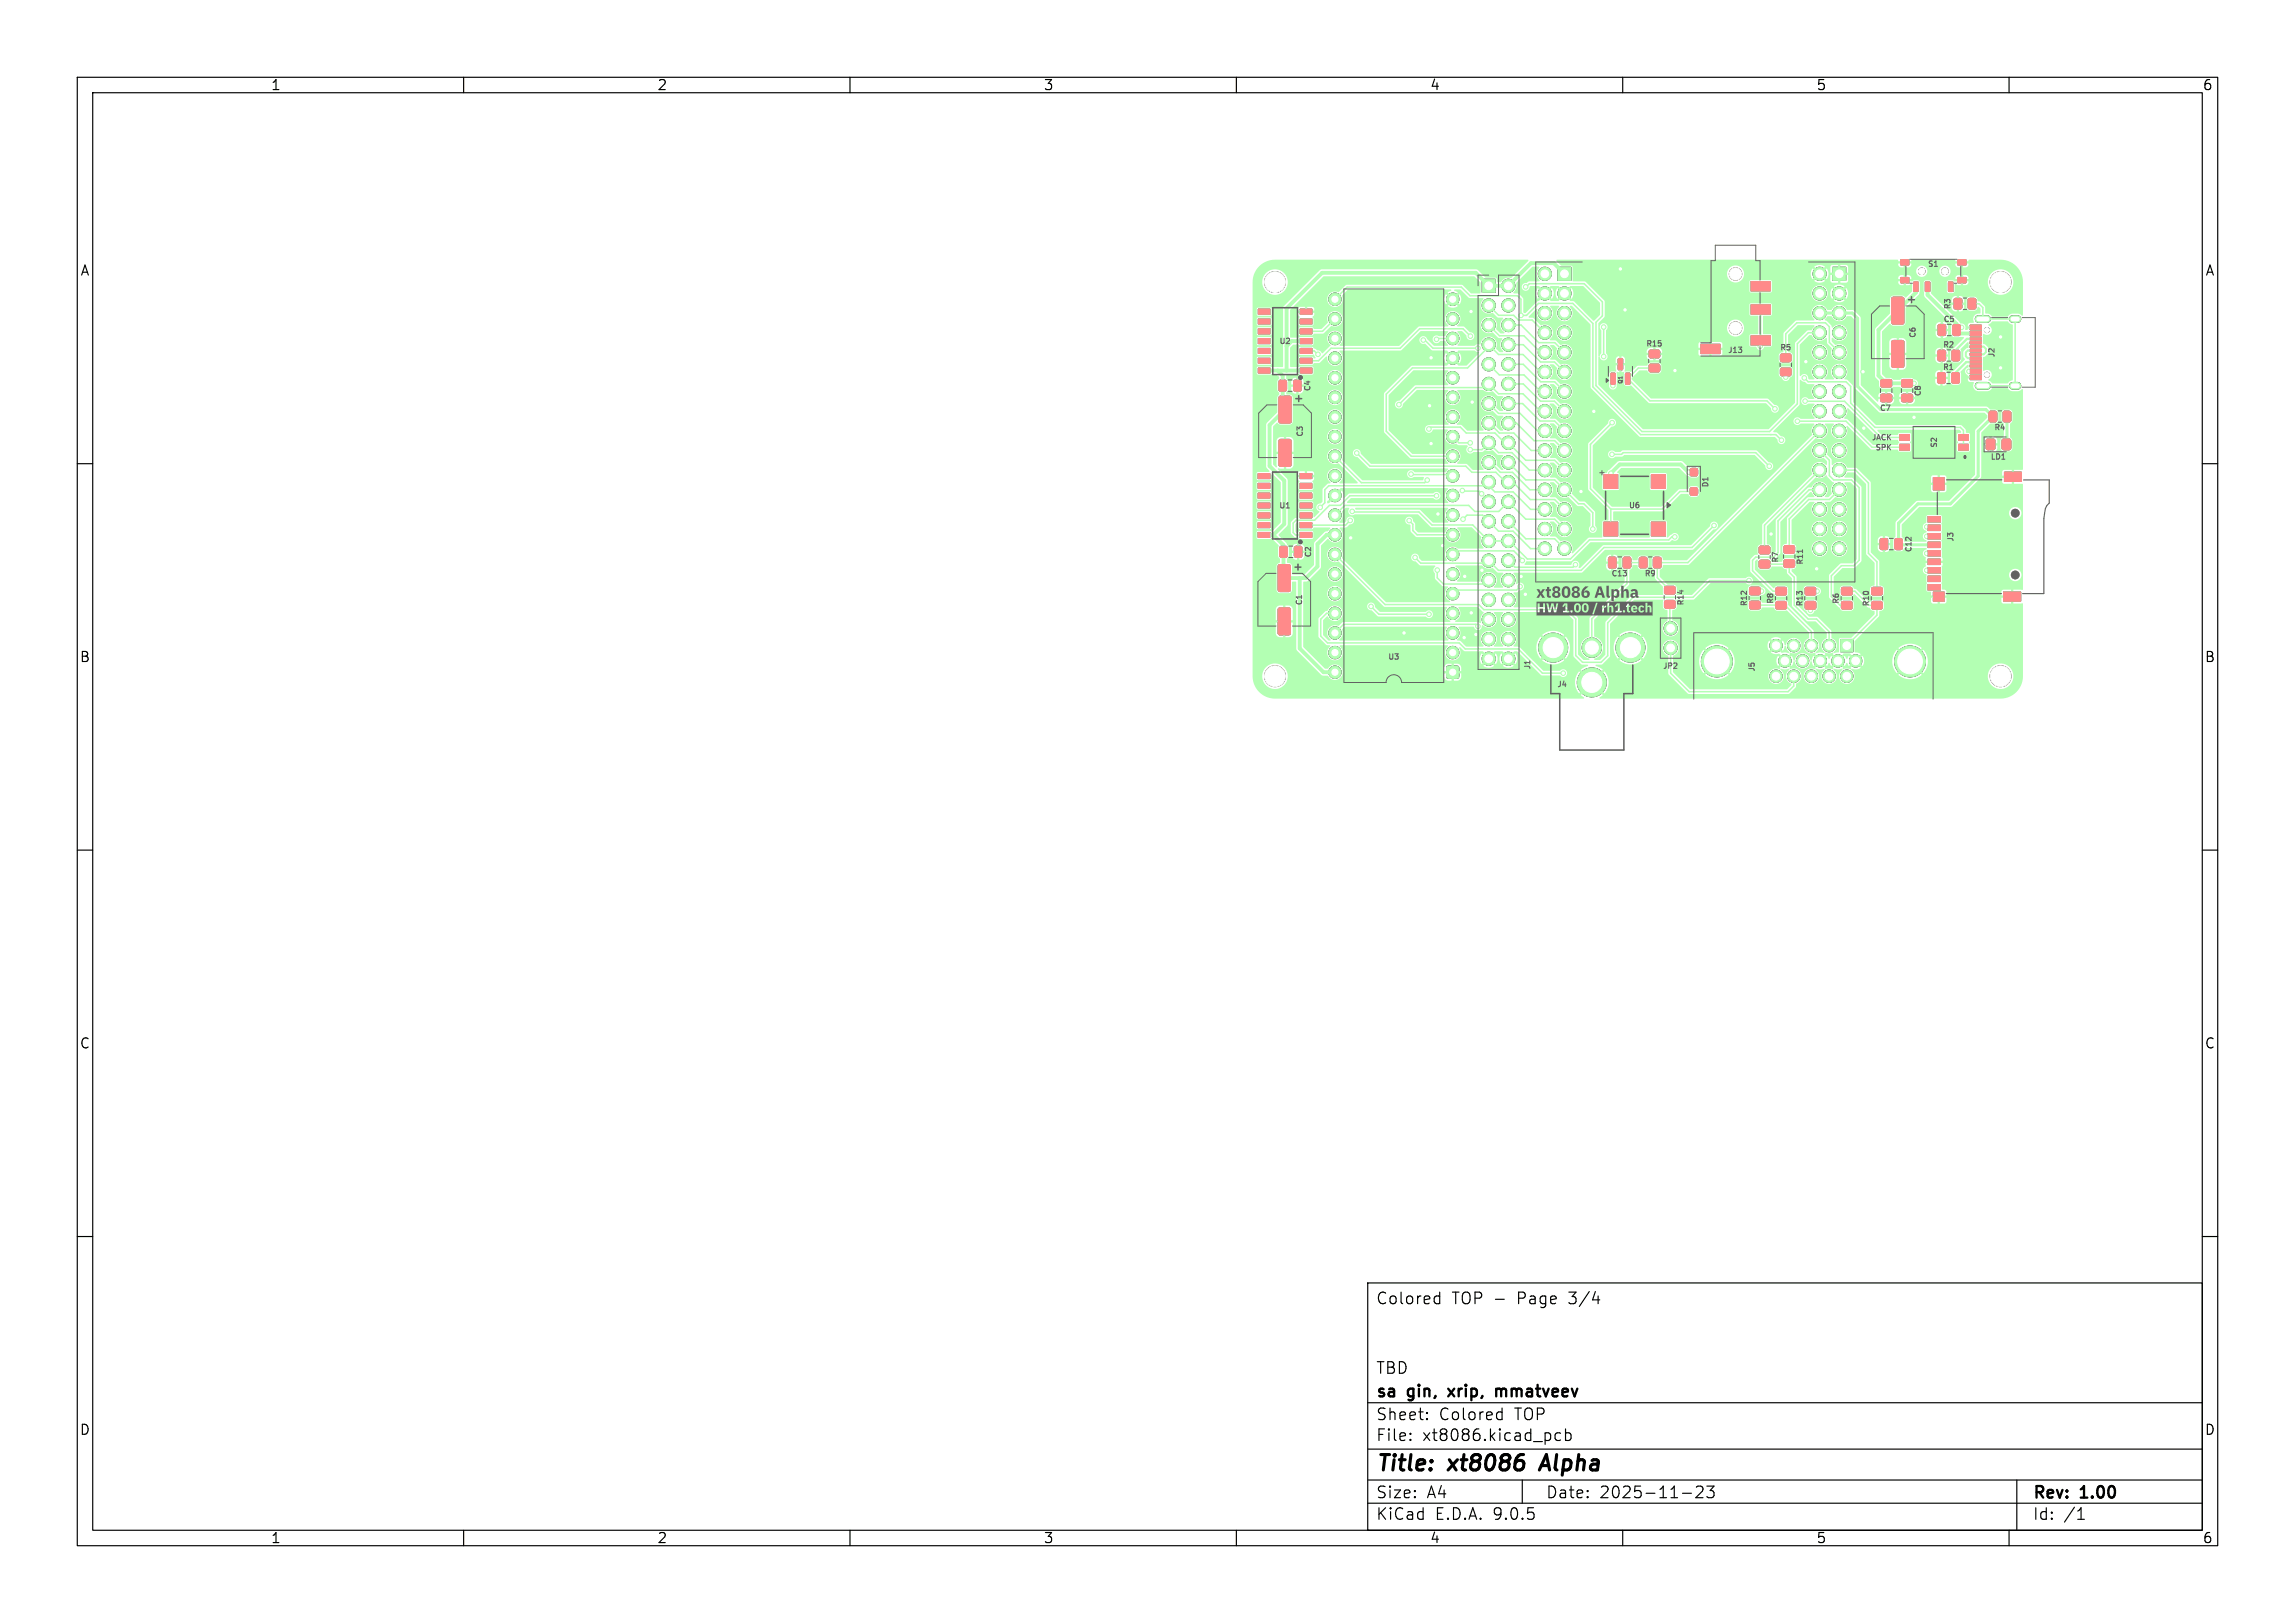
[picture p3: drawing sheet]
<svg xmlns="http://www.w3.org/2000/svg" width="297mm" height="210mm" viewBox="0 0 297 210" stroke-linecap="round" stroke-linejoin="round" font-family="sans-serif">
<defs><g id="words">
<g font-size="2.8">
<text x="178" y="190.9">Title:</text>
<text x="187.7" y="190.9">xt8086</text>
<text x="200.4" y="190.9">Alpha</text>
</g>
<g font-size="2.1">
<text x="178" y="169">Colored</text>
<text x="187.9" y="169">TOP -</text>
<text x="196.5" y="169">Page</text>
<text x="203.3" y="169">3/4</text>
<text x="178" y="178">TBD</text>
<text x="178" y="184">Sheet:</text>
<text x="178" y="181.2">sa</text>
<text x="182.3" y="181.2">gin,</text>
<text x="186.2" y="184">Colored</text>
<text x="188.2" y="181.2">xrip,</text>
<text x="194.9" y="181.2">mmatveev</text>
<text x="196.1" y="184">TOP</text>
<text x="178" y="186.7">File:</text>
<text x="184.1" y="186.7">xt8086.kicad_pcb</text>
<text x="178" y="196.9">KiCad</text>
<text x="178" y="194.1">Size:</text>
<text x="184.7" y="194.1">A4</text>
<text x="185.7" y="196.9">E.D.A.</text>
<text x="193.3" y="196.9">9.0.5</text>
<text x="200" y="194.1">Date:</text>
<text x="207" y="194.1">2025-11-23</text>
<text x="263" y="194.3">Rev:</text>
<text x="263" y="196.9">Id:</text>
<text x="267.1" y="196.9">/1</text>
<text x="269.4" y="194.3">1.00</text>
</g>
<g font-size="1.8">
<text x="35" y="11.9">1</text>
<text x="85" y="11.9">2</text>
<text x="135" y="11.9">3</text>
<text x="185" y="11.9">4</text>
<text x="235" y="11.9">5</text>
<text x="285" y="11.9">6</text>
<text x="10.3" y="35.9">A</text>
<text x="285.4" y="35.9">A</text>
<text x="10.3" y="85.9">B</text>
<text x="285.3" y="85.9">B</text>
<text x="10.3" y="135.9">C</text>
<text x="285.3" y="135.9">C</text>
<text x="10.3" y="185.9">D</text>
<text x="285.3" y="185.9">D</text>
<text x="35" y="199.9">1</text>
<text x="85" y="199.9">2</text>
<text x="135" y="199.9">3</text>
<text x="185" y="199.9">4</text>
<text x="235" y="199.9">5</text>
<text x="285" y="199.9">6</text>
</g>
<g font-size="1.4" fill="#626262">
<text x="246.9" y="38" transform="rotate(90 246.9 38)">+</text>
<text x="167.6" y="50.8" transform="rotate(90 167.6 50.8)">+</text>
<text x="167.5" y="72.6" transform="rotate(90 167.5 72.6)">+</text>
</g>
<g font-size="1" fill="#626262">
<text x="249.4" y="34.7">S1</text>
<text x="251.4" y="41.9">C5</text>
<text x="252.6" y="40.1" transform="rotate(-90 252.6 40.1)">R3</text>
<text x="165.5" y="44.7">U2</text>
<text x="212.9" y="45">R15</text>
<text x="223.5" y="45.9">J13</text>
<text x="230.3" y="45.5">R5</text>
<text x="248.1" y="43.8" transform="rotate(-90 248.1 43.8)">C6</text>
<text x="251.4" y="45.2">R2</text>
<text x="258.3" y="46.3" transform="rotate(-90 258.3 46.3)">J2</text>
<text x="169.8" y="50.7" transform="rotate(-90 169.8 50.7)">C4</text>
<text x="243.2" y="53.4">C7</text>
<text x="248.8" y="51.4" transform="rotate(-90 248.8 51.4)">C8</text>
<text x="251.3" y="48.1">R1</text>
<text x="168.8" y="56.6" transform="rotate(-90 168.8 56.6)">C3</text>
<text x="242.1" y="57.2">JACK</text>
<text x="242.6" y="58.5">SPK</text>
<text x="250.8" y="58" transform="rotate(-90 250.8 58)">S2</text>
<text x="257.5" y="59.7">LD1</text>
<text x="258" y="55.9">R4</text>
<text x="165.4" y="66">U1</text>
<text x="210.7" y="65.9">U6</text>
<text x="221.3" y="63.2" transform="rotate(-90 221.3 63.2)">D1</text>
<text x="247.6" y="71.6" transform="rotate(-90 247.6 71.6)">C12</text>
<text x="253" y="70.2" transform="rotate(-90 253 70.2)">J3</text>
<text x="169.9" y="72.2" transform="rotate(-90 169.9 72.2)">C2</text>
<text x="208.4" y="74.8">C13</text>
<text x="212.7" y="74.8">R9</text>
<text x="230.3" y="72.9" transform="rotate(-90 230.3 72.9)">R7</text>
<text x="233.5" y="73.2" transform="rotate(-90 233.5 73.2)">R11</text>
<text x="168.7" y="78.4" transform="rotate(-90 168.7 78.4)">C1</text>
<text x="218.1" y="78.4" transform="rotate(-90 218.1 78.4)">R14</text>
<text x="226.3" y="78.5" transform="rotate(-90 226.3 78.5)">R12</text>
<text x="229.7" y="78.2" transform="rotate(-90 229.7 78.2)">R8</text>
<text x="233.5" y="78.6" transform="rotate(-90 233.5 78.6)">R13</text>
<text x="238.2" y="78.2" transform="rotate(-90 238.2 78.2)">R6</text>
<text x="242.1" y="78.6" transform="rotate(-90 242.1 78.6)">R10</text>
<text x="179.5" y="85.5">U3</text>
<text x="198.2" y="86.7" transform="rotate(-90 198.2 86.7)">J1</text>
<text x="201.4" y="89.1">J4</text>
<text x="215.1" y="86.7">JP2</text>
<text x="227.3" y="87" transform="rotate(-90 227.3 87)">J5</text>
</g>
<text font-size=".7" fill="#626262" x="210.1" y="49.7" transform="rotate(-90 210.1 49.7)">Q1</text>
</g></defs>
<g fill="none" stroke="#000" stroke-width=".15">
<path d="M10 10h277v190h-277zM12 12h273v186h-273zM60 10v2M110 10v2M160 10v2M210 10v2M260 10v2M10 60h2M285 60h2M10 110h2M285 110h2M10 160h2"/>
<path d="M177 166h108v32h-108zM185.9 167.7l.4 .1M186.3 167.2v1.5M186.3 168.6l-.4 .1M206.1 168.2h.9M285 160h2M60 198v2M110 198v2M160 198v2M177 194.5h108M177 191.5h108M177 187.5h108"/>
<path d="M177 181.5h108M182.5 186.3h.1l-.1 .1M182.5 186.3v.1M182.5 185.5v.1M182.5 185.5h.1l-.1 .1M184.7 183.6v.1M184.7 183.6h-.1l.1 .1M184.7 182.8v.1M184.7 182.8h-.1l.1 .1M194 182.7l.4 .1M194.4 182.2v1.5M194.4 183.6l-.4 .1"/>
<path d="M197 191.5v3M202 185.5l-.5-.1-.3 .3v.4l.2 .2 .1 .1 .5-.1M202.6 185.5l.4-.1 .3 .3v.4l-.1 .2-.2 .1-.4-.1M202.6 184.9v1.5M210 198v2M217.7 193.2h1.2M219.5 192.4l.2-.1h.4a.41 .41 0 0 1 .2 .6l-.8 .9h.9M220.9 192.3h.9l-.5 .6a.41 .41 0 0 1 .5 .3v.3l-.1 .2-.6 .1-.2-.1M260 198v2M261 191.5v6.5M268.9 196.6h.8M269 195.5l.3-.4v1.5"/>
</g>
<path d="M200.1 188.2l-.9 2" fill="none" stroke="#000" stroke-width=".4"/>
<path d="M187.4 179.7l.8 1M188.2 179.7l-.8 1M193.6 179.7v1M193.6 179.8a.37 .37 0 0 1 .7 .1M194.3 179.9v.8M194.3 179.8v.1" fill="none" stroke="#000" stroke-width=".3"/>
<g fill="#000" stroke="#000" stroke-width=".13">
<path d="M191.8 36.1h1.7v1.7h-1.7zM201.6 34.6h1.7v1.7h-1.7zM226.6 39.5h2.5v1.2h-2.5zM226.6 36.5h2.5v1.2h-2.5zM237.2 34.6h1.7v1.7h-1.7zM244.9 38.5h1.2l.3 .1v3.1l-.2 .2-1.2 .1-.2-.2v-3.1zM246 33.6h1v.6l-1 .1zM246 35.9h1v.6l-1 .1zM247.7 36.5h.5v1.2h-.5zM249.2 36.5h.5v1.2h-.5zM252.2 36.5h.5v1.2h-.5zM252.9 38.7l.7-.1 .3 .2v1l-.2 .2h-.6l-.2-.2v-.9z"/>
<path d="M253.4 33.6h1v.6l-1 .1zM253.4 35.9h1v.6l-1 .1zM254.8 38.7l.7-.1 .2 .2v1l-.1 .2h-.7l-.2-.2v-.9zM162.8 40h1.6v.7h-1.6zM162.8 41.3h1.6v.6h-1.6zM162.8 42.5h1.6v.7h-1.6zM162.8 43.8h1.6v.7h-1.6zM162.8 45.1h1.6v.6h-1.6zM162.8 46.4h1.6v.6h-1.6zM162.8 47.6h1.6v.7h-1.6zM165.6 49.2h.7l.2 .1v1.1l-.2 .2h-.6l-.2-.1v-1.1zM165.6 51.3h1.2l.3 .1v3.1l-.2 .2-1.2 .1-.2-.2v-3.1z"/>
<path d="M165.6 56.9h1.2l.3 .1v3.1l-.2 .2-1.2 .1-.2-.2v-3.1zM167.5 49.2h.7l.2 .1v1.1l-.2 .2h-.6l-.2-.1v-1.1zM168.3 47.6h1.5v.7h-1.5zM168.3 46.4h1.5v.6h-1.5zM168.3 45.1h1.5v.6h-1.5zM168.3 43.8h1.5v.7h-1.5zM168.3 42.5h1.5v.7h-1.5zM168.3 41.3h1.5v.6h-1.5zM168.3 40h1.5v.7h-1.5zM208.5 48.3h.4l.1 .1v1.2v.1h-.4l-.1-.1zM209.4 46.4h.4l.2 .1v1.2l-.1 .2h-.4l-.1-.1zM210.4 48.3h.4l.1 .1v1.2v.1h-.4l-.1-.1z"/>
<path d="M213.5 47.2l.1-.1h1l.2 .3v.6l-.3 .1h-.9l-.2-.2zM213.5 45.4l.1-.1h1l.2 .2v.7l-.3 .1h-.9l-.2-.2zM220.1 44.6h2.5v1.2h-2.5zM226.6 43.5h2.5v1.2h-2.5zM230.5 45.9l.1-.1h1l.2 .2v.7l-.3 .1h-.9l-.2-.2zM230.5 47.7l.1-.1h1l.2 .3v.6l-.3 .1h-.9l-.2-.2zM243.4 49.2l.2-.1h1.1l.1 .3v.5l-.2 .2h-1.1l-.1-.2zM243.4 51.1l.2-.1h1.1l.1 .3v.5l-.2 .2h-1.1l-.1-.2zM244.9 44.1h1.2l.3 .1v3.1l-.2 .2-1.2 .1-.2-.2v-3.1zM245.8 57.5h1.3v.8h-1.3zM245.8 56.2h1.3v.8h-1.3zM246.1 49.2l.2-.1h1.1l.1 .3v.5l-.2 .2h-1.1l-.1-.2z"/>
<path d="M246.1 51.1l.2-.1h1.1l.1 .3v.5l-.2 .2h-1.1l-.1-.2zM250.8 48.3l.7-.1 .2 .2 .1 1-.2 .2h-.6l-.2-.2-.1-.9zM250.8 45.4l.7-.1 .3 .2v1l-.2 .2h-.6l-.2-.2v-.9zM250.9 42h.6l.3 .1v1.1l-.2 .2h-.5l-.3-.1v-1.1zM252.6 48.3l.7-.1 .3 .2v1l-.2 .2h-.6l-.2-.2v-.9zM252.7 45.4l.7-.1 .2 .2v1l-.1 .2h-.7l-.2-.2v-.9zM252.8 42h.6l.3 .1v1.1l-.2 .2h-.5l-.3-.1v-1.1zM253.5 57.5h1.2v.8h-1.2zM253.5 56.2h1.2v.8h-1.2zM255 48.5h1.4v.6h-1.4zM255 47.8h1.4v.6h-1.4zM255 47.2h1.4v.3h-1.4z"/>
<path d="M255 46.7h1.4v.3h-1.4zM255 46.2h1.4v.3h-1.4zM255 45.7h1.4v.3h-1.4zM255 45.2h1.4v.3h-1.4zM255 44.7h1.4v.3h-1.4zM255 44.2h1.4v.3h-1.4zM255 43.7h1.4v.3h-1.4zM255 42.9h1.4v.6h-1.4zM255 42.1h1.4v.6h-1.4zM257.1 56.9l.2-.1 .8 .1 .1 .2-.1 1-.2 .1-.8-.1-.1-.1zM257.5 53.3l.7-.1 .2 .2v1l-.1 .2h-.7l-.2-.2v-.9zM259.1 56.9l.2-.1 .9 .1v.2v1l-.2 .1-.9-.1v-.1z"/>
<path d="M259.3 53.3l.7-.1 .2 .2v1l-.1 .2h-.6l-.3-.2v-.9zM162.8 61.3h1.5v.6h-1.5zM162.8 62.5h1.5v.7h-1.5zM162.8 63.8h1.5v.7h-1.5zM162.8 65.1h1.5v.6h-1.5zM162.8 66.4h1.5v.6h-1.5zM162.8 67.6h1.5v.7h-1.5zM162.8 68.9h1.5v.6h-1.5zM165.7 70.7h.6l.3 .1v1.1l-.2 .2h-.5l-.3-.1v-1.1zM165.5 73.1h1.3l.2 .1v3.1l-.2 .2-1.2 .1-.2-.2v-3.1zM165.5 78.7h1.3l.2 .1v3.1l-.2 .2-1.2 .1-.2-.2v-3.1zM167.6 70.7h.6l.3 .1v1.1l-.2 .2h-.6l-.2-.1v-1.1z"/>
<path d="M168.2 68.9h1.6v.6h-1.6zM168.2 67.6h1.6v.7h-1.6zM168.2 66.4h1.6v.6h-1.6zM168.2 65.1h1.6v.6h-1.6zM168.2 63.8h1.6v.7h-1.6zM168.2 62.5h1.6v.7h-1.6zM168.2 61.3h1.6v.6h-1.6zM207.6 61.4h1.8v1.8h-1.8zM207.6 67.6h1.8v1.8h-1.8zM208.2 72.1h.7l.2 .1 .1 1.1-.2 .2h-.6l-.2-.1v-1.1zM210.1 72.1h.7l.2 .1 .1 1.1-.2 .2h-.6l-.2-.1-.1-1.1zM212.2 72.2l.7-.1 .2 .2 .1 1-.2 .2h-.6l-.2-.2-.1-.9z"/>
<path d="M213.7 67.6h1.8v1.8h-1.8zM213.7 61.4h1.8v1.8h-1.8zM214 72.2l.7-.1 .3 .2v1l-.2 .2h-.6l-.2-.2v-.9zM215.5 77.8l.2-.1h.9l.2 .2v.7l-.3 .1h-.9l-.2-.2zM215.5 75.9h.2h.9l.2 .2v.6l-.3 .2h-.9l-.2-.3zM218.8 60.7l.2-.1 .6 .1 .1 .2-.1 .6-.1 .1-.7-.1-.1-.1zM218.8 63.2l.2-.1 .6 .1 .1 .2-.1 .6-.1 .1-.7-.1-.1-.1zM226.5 76h.1h1l.2 .2v.6l-.2 .2h-1l-.2-.3zM226.5 77.9l.1-.1h1l.2 .2v.7l-.2 .1h-1l-.2-.2zM227.7 70.7h.2h1l.1 .2v.6l-.2 .2h-1l-.2-.3zM227.7 72.6l.2-.1h1l.1 .2v.7l-.2 .1h-1l-.2-.2zM229.9 76.1l.1-.1h1l.2 .2v.7l-.3 .1h-.9l-.2-.2z"/>
<path d="M229.9 77.9l.1-.1h1l.2 .3v.6l-.3 .1h-.9l-.2-.2zM230.9 70.7l.2-.1h1l.1 .2v.7l-.2 .1h-1l-.2-.2zM230.9 72.5l.2-.1h1l.1 .3v.6l-.2 .1h-1l-.2-.2zM233.7 77.9l.1-.1h1l.2 .3v.6l-.3 .1h-.9l-.2-.2zM233.7 76.1l.1-.1h1l.2 .2v.7l-.3 .1h-.9l-.2-.2zM238.4 77.9l.1-.1h1l.2 .3v.6l-.2 .1h-1l-.2-.2zM238.4 76.1l.1-.1h1l.2 .2v.7l-.2 .1h-1l-.2-.2zM243.4 69.7h.7l.2 .1v1.1l-.2 .2h-.6l-.2-.1v-1.1zM242.3 76.1l.2-.1h.9l.2 .2v.7l-.3 .1h-.9l-.2-.2zM242.3 77.9l.2-.1h.9l.2 .3v.6l-.3 .1h-.9l-.2-.2zM245.3 69.7h.7l.2 .1v1.1l-.2 .2h-.6l-.2-.1v-1.1zM249.5 66.9h1.6v.7h-1.6z"/>
<path d="M249.5 68h1.6v.7h-1.6zM249.5 69.1h1.6v.7h-1.6zM249.5 70.2h1.6v.7h-1.6zM249.5 71.3h1.6v.7h-1.6zM249.5 72.4h1.6v.7h-1.6zM249.5 73.5h1.6v.7h-1.6zM249.5 74.6h1.6v.7h-1.6zM249.5 75.7h1.6v.7h-1.6zM250.2 61.8h1.4v1.6h-1.4zM250.2 76.6h1.4v1.2h-1.4zM259.3 76.6h2.2v1.2h-2.2zM259.4 61.1h2.2v1.2h-2.2z"/>
<path d="M187.3 86.3l.1-.1 1.3 .1 .1 .1-.1 1.3-.2 .1-1.2-.1-.1-.2zM238.2 82.7h1.6v1.6h-1.6z"/>
<circle cx="165" cy="36.5" r="1.35"/>
<circle cx="172.8" cy="38.7" r=".8"/>
<circle cx="188" cy="38.7" r=".8"/>
<circle cx="192.7" cy="39.5" r=".85"/>
<circle cx="195.2" cy="37" r=".85"/>
<circle cx="195.2" cy="39.5" r=".85"/>
<circle cx="199.9" cy="35.4" r=".85"/>
<circle cx="199.9" cy="38" r=".85"/>
<circle cx="202.5" cy="38" r=".85"/>
<circle cx="224.6" cy="35.4" r=".8"/>
<circle cx="235.5" cy="38" r=".85"/>
<circle cx="235.5" cy="35.4" r=".85"/>
<circle cx="238" cy="38" r=".85"/>
<circle cx="248.7" cy="35.1" r=".42"/>
<circle cx="251.7" cy="35.1" r=".42"/>
<circle cx="258.9" cy="36.5" r="1.35"/>
<circle cx="172.8" cy="46.3" r=".8"/>
<circle cx="172.8" cy="59" r=".8"/>
<circle cx="172.8" cy="48.9" r=".8"/>
<circle cx="172.8" cy="51.4" r=".8"/>
<circle cx="172.8" cy="56.5" r=".8"/>
<circle cx="172.8" cy="54" r=".8"/>
<circle cx="172.8" cy="43.8" r=".8"/>
<circle cx="172.8" cy="41.3" r=".8"/>
<circle cx="188" cy="56.5" r=".8"/>
<circle cx="188" cy="51.4" r=".8"/>
<circle cx="188" cy="59" r=".8"/>
<circle cx="188" cy="46.3" r=".8"/>
<circle cx="188" cy="48.9" r=".8"/>
<circle cx="188" cy="54" r=".8"/>
<circle cx="188" cy="43.8" r=".8"/>
<circle cx="188" cy="41.3" r=".8"/>
<circle cx="192.7" cy="52.2" r=".85"/>
<circle cx="192.7" cy="54.8" r=".85"/>
<circle cx="192.7" cy="47.1" r=".85"/>
<circle cx="192.7" cy="57.3" r=".85"/>
<circle cx="192.7" cy="59.8" r=".85"/>
<circle cx="192.7" cy="49.7" r=".85"/>
<circle cx="192.7" cy="44.6" r=".85"/>
<circle cx="192.7" cy="42.1" r=".85"/>
<circle cx="195.2" cy="54.8" r=".85"/>
<circle cx="195.2" cy="57.3" r=".85"/>
<circle cx="195.2" cy="59.8" r=".85"/>
<circle cx="195.2" cy="52.2" r=".85"/>
<circle cx="195.2" cy="47.1" r=".85"/>
<circle cx="195.2" cy="44.6" r=".85"/>
<circle cx="195.2" cy="49.7" r=".85"/>
<circle cx="195.2" cy="42.1" r=".85"/>
<circle cx="199.9" cy="40.5" r=".85"/>
<circle cx="199.9" cy="43" r=".85"/>
<circle cx="199.9" cy="45.6" r=".85"/>
<circle cx="199.9" cy="48.1" r=".85"/>
<circle cx="199.9" cy="50.7" r=".85"/>
<circle cx="199.9" cy="53.2" r=".85"/>
<circle cx="199.9" cy="55.7" r=".85"/>
<circle cx="199.9" cy="58.3" r=".85"/>
<circle cx="202.5" cy="40.5" r=".85"/>
<circle cx="202.5" cy="43" r=".85"/>
<circle cx="202.5" cy="53.2" r=".85"/>
<circle cx="202.5" cy="55.7" r=".85"/>
<circle cx="202.5" cy="48.1" r=".85"/>
<circle cx="202.5" cy="58.3" r=".85"/>
<circle cx="202.5" cy="45.6" r=".85"/>
<circle cx="202.5" cy="50.7" r=".85"/>
<circle cx="224.6" cy="42.4" r=".8"/>
<circle cx="235.5" cy="40.5" r=".85"/>
<circle cx="235.5" cy="43" r=".85"/>
<circle cx="235.5" cy="50.7" r=".85"/>
<circle cx="235.5" cy="48.1" r=".85"/>
<circle cx="235.5" cy="53.2" r=".85"/>
<circle cx="235.5" cy="45.6" r=".85"/>
<circle cx="235.5" cy="55.7" r=".85"/>
<circle cx="235.5" cy="58.3" r=".85"/>
<circle cx="238" cy="43" r=".85"/>
<circle cx="238" cy="40.5" r=".85"/>
<circle cx="238" cy="58.3" r=".85"/>
<circle cx="238" cy="53.2" r=".85"/>
<circle cx="238" cy="50.7" r=".85"/>
<circle cx="238" cy="48.1" r=".85"/>
<circle cx="238" cy="55.7" r=".85"/>
<circle cx="238" cy="45.6" r=".85"/>
<circle cx="257.1" cy="42.7" r=".33"/>
<circle cx="257.1" cy="48.5" r=".33"/>
<circle cx="172.8" cy="66.7" r=".8"/>
<circle cx="172.8" cy="74.3" r=".8"/>
<circle cx="172.8" cy="71.7" r=".8"/>
<circle cx="172.8" cy="61.6" r=".8"/>
<circle cx="172.8" cy="79.4" r=".8"/>
<circle cx="172.8" cy="64.1" r=".8"/>
<circle cx="172.8" cy="69.2" r=".8"/>
<circle cx="172.8" cy="76.8" r=".8"/>
<circle cx="188" cy="74.3" r=".8"/>
<circle cx="188" cy="76.8" r=".8"/>
<circle cx="188" cy="64.1" r=".8"/>
<circle cx="188" cy="69.2" r=".8"/>
<circle cx="188" cy="61.6" r=".8"/>
<circle cx="188" cy="79.4" r=".8"/>
<circle cx="188" cy="66.7" r=".8"/>
<circle cx="188" cy="71.7" r=".8"/>
<circle cx="192.7" cy="64.9" r=".85"/>
<circle cx="192.7" cy="70" r=".85"/>
<circle cx="192.7" cy="67.5" r=".85"/>
<circle cx="192.7" cy="72.5" r=".85"/>
<circle cx="192.7" cy="77.6" r=".85"/>
<circle cx="192.7" cy="62.4" r=".85"/>
<circle cx="192.7" cy="75.1" r=".85"/>
<circle cx="195.2" cy="64.9" r=".85"/>
<circle cx="195.2" cy="75.1" r=".85"/>
<circle cx="195.2" cy="62.4" r=".85"/>
<circle cx="195.2" cy="70" r=".85"/>
<circle cx="195.2" cy="72.5" r=".85"/>
<circle cx="195.2" cy="67.5" r=".85"/>
<circle cx="195.2" cy="77.6" r=".85"/>
<circle cx="199.9" cy="71" r=".85"/>
<circle cx="199.9" cy="60.8" r=".85"/>
<circle cx="199.9" cy="65.9" r=".85"/>
<circle cx="199.9" cy="63.4" r=".85"/>
<circle cx="199.9" cy="68.4" r=".85"/>
<circle cx="202.5" cy="60.8" r=".85"/>
<circle cx="202.5" cy="65.9" r=".85"/>
<circle cx="202.5" cy="68.4" r=".85"/>
<circle cx="202.5" cy="71" r=".85"/>
<circle cx="202.5" cy="63.4" r=".85"/>
<circle cx="235.5" cy="60.8" r=".85"/>
<circle cx="235.5" cy="65.9" r=".85"/>
<circle cx="235.5" cy="68.4" r=".85"/>
<circle cx="235.5" cy="63.4" r=".85"/>
<circle cx="235.5" cy="71" r=".85"/>
<circle cx="238" cy="71" r=".85"/>
<circle cx="238" cy="60.8" r=".85"/>
<circle cx="238" cy="65.9" r=".85"/>
<circle cx="238" cy="63.4" r=".85"/>
<circle cx="238" cy="68.4" r=".85"/>
<circle cx="260.8" cy="74.4" r=".5"/>
<circle cx="260.8" cy="66.4" r=".5"/>
<circle cx="165" cy="87.5" r="1.35"/>
<circle cx="172.8" cy="87" r=".8"/>
<circle cx="172.8" cy="84.4" r=".8"/>
<circle cx="172.8" cy="81.9" r=".8"/>
<circle cx="188" cy="81.9" r=".8"/>
<circle cx="188" cy="84.4" r=".8"/>
<circle cx="192.7" cy="80.2" r=".85"/>
<circle cx="192.7" cy="85.2" r=".85"/>
<circle cx="192.7" cy="82.7" r=".85"/>
<circle cx="195.2" cy="82.7" r=".85"/>
<circle cx="195.2" cy="80.2" r=".85"/>
<circle cx="195.2" cy="85.2" r=".85"/>
<circle cx="201" cy="83.8" r="1.87"/>
<circle cx="206" cy="83.8" r="1.25"/>
<circle cx="206" cy="88.3" r="1.87"/>
<circle cx="211" cy="83.8" r="1.87"/>
<circle cx="216.2" cy="83.8" r=".85"/>
<circle cx="216.2" cy="81.3" r=".85"/>
<circle cx="222.2" cy="85.6" r="2"/>
<circle cx="229.8" cy="87.5" r=".8"/>
<circle cx="229.8" cy="83.5" r=".8"/>
<circle cx="231" cy="85.5" r=".8"/>
<circle cx="232.1" cy="87.5" r=".8"/>
<circle cx="232.1" cy="83.5" r=".8"/>
<circle cx="233.3" cy="85.5" r=".8"/>
<circle cx="234.4" cy="87.5" r=".8"/>
<circle cx="234.4" cy="83.5" r=".8"/>
<circle cx="235.6" cy="85.5" r=".8"/>
<circle cx="236.7" cy="87.5" r=".8"/>
<circle cx="236.7" cy="83.5" r=".8"/>
<circle cx="237.9" cy="85.5" r=".8"/>
<circle cx="239" cy="87.5" r=".8"/>
<circle cx="240.1" cy="85.5" r=".8"/>
<circle cx="247.2" cy="85.6" r="2"/>
<circle cx="258.9" cy="87.5" r="1.35"/>
</g>
<path d="M256.1 49.9h1.1M256.1 41.3h1.1M260.5 49.9h.6M260.5 41.3h.6" fill="none" stroke="#000" stroke-width="1"/>
<g fill="#b3ffb3" stroke="#b3ffb3" stroke-width=".13">
<path d="M218.8 60.7l.2-.1 .6 .1 .1 .2-.1 .6-.1 .1-.7-.1-.1-.1z"/>
<path d="M218.8 63.2l.2-.1 .6 .1 .1 .2-.1 .6-.1 .1-.7-.1-.1-.1z"/>
<path d="M191.8 36.1h1.7v1.7h-1.7z"/>
<path d="M243.4 69.7h.7l.2 .1v1.1l-.2 .2h-.6l-.2-.1v-1.1z"/>
<path d="M245.3 69.7h.7l.2 .1v1.1l-.2 .2h-.6l-.2-.1v-1.1z"/>
<path d="M254.8 38.7l.7-.1 .2 .2v1l-.1 .2h-.7l-.2-.2v-.9z"/>
<path d="M252.9 38.7l.7-.1 .3 .2v1l-.2 .2h-.6l-.2-.2v-.9z"/>
<path d="M250.8 45.4l.7-.1 .3 .2v1l-.2 .2h-.6l-.2-.2v-.9z"/>
<path d="M252.7 45.4l.7-.1 .2 .2v1l-.1 .2h-.7l-.2-.2v-.9z"/>
<path d="M227.7 70.7h.2h1l.1 .2v.6l-.2 .2h-1l-.2-.3z"/>
<path d="M227.7 72.6l.2-.1h1l.1 .2v.7l-.2 .1h-1l-.2-.2z"/>
<path d="M250.8 48.3l.7-.1 .2 .2 .1 1-.2 .2h-.6l-.2-.2-.1-.9z"/>
<path d="M252.6 48.3l.7-.1 .3 .2v1l-.2 .2h-.6l-.2-.2v-.9z"/>
<path d="M213.5 47.2l.1-.1h1l.2 .3v.6l-.3 .1h-.9l-.2-.2z"/>
<path d="M213.5 45.4l.1-.1h1l.2 .2v.7l-.3 .1h-.9l-.2-.2z"/>
<path d="M168.3 47.6h1.5v.7h-1.5z"/>
<path d="M168.3 46.4h1.5v.6h-1.5z"/>
<path d="M168.3 45.1h1.5v.6h-1.5z"/>
<path d="M168.3 43.8h1.5v.7h-1.5z"/>
<path d="M168.3 42.5h1.5v.7h-1.5z"/>
<path d="M168.3 41.3h1.5v.6h-1.5z"/>
<path d="M168.3 40h1.5v.7h-1.5z"/>
<path d="M162.8 40h1.6v.7h-1.6z"/>
<path d="M162.8 41.3h1.6v.6h-1.6z"/>
<path d="M162.8 42.5h1.6v.7h-1.6z"/>
<path d="M162.8 43.8h1.6v.7h-1.6z"/>
<path d="M162.8 45.1h1.6v.6h-1.6z"/>
<path d="M162.8 46.4h1.6v.6h-1.6z"/>
<path d="M162.8 47.6h1.6v.7h-1.6z"/>
<path d="M214 72.2l.7-.1 .3 .2v1l-.2 .2h-.6l-.2-.2v-.9z"/>
<path d="M212.2 72.2l.7-.1 .2 .2 .1 1-.2 .2h-.6l-.2-.2-.1-.9z"/>
<path d="M208.5 48.3h.4l.1 .1v1.2v.1h-.4l-.1-.1z"/>
<path d="M210.4 48.3h.4l.1 .1v1.2v.1h-.4l-.1-.1z"/>
<path d="M209.4 46.4h.4l.2 .1v1.2l-.1 .2h-.4l-.1-.1z"/>
<path d="M207.6 61.4h1.8v1.8h-1.8z"/>
<path d="M207.6 67.6h1.8v1.8h-1.8z"/>
<path d="M213.7 67.6h1.8v1.8h-1.8z"/>
<path d="M213.7 61.4h1.8v1.8h-1.8z"/>
<path d="M215.5 77.8l.2-.1h.9l.2 .2v.7l-.3 .1h-.9l-.2-.2z"/>
<path d="M215.5 75.9h.2h.9l.2 .2v.6l-.3 .2h-.9l-.2-.3z"/>
<path d="M233.7 77.9l.1-.1h1l.2 .3v.6l-.3 .1h-.9l-.2-.2z"/>
<path d="M233.7 76.1l.1-.1h1l.2 .2v.7l-.3 .1h-.9l-.2-.2z"/>
<path d="M252.2 36.5h.5v1.2h-.5z"/>
<path d="M249.2 36.5h.5v1.2h-.5z"/>
<path d="M247.7 36.5h.5v1.2h-.5z"/>
<path d="M246 33.6h1v.6l-1 .1z"/>
<path d="M246 35.9h1v.6l-1 .1z"/>
<path d="M253.4 33.6h1v.6l-1 .1z"/>
<path d="M253.4 35.9h1v.6l-1 .1z"/>
<path d="M230.5 45.9l.1-.1h1l.2 .2v.7l-.3 .1h-.9l-.2-.2z"/>
<path d="M230.5 47.7l.1-.1h1l.2 .3v.6l-.3 .1h-.9l-.2-.2z"/>
<path d="M210.1 72.1h.7l.2 .1 .1 1.1-.2 .2h-.6l-.2-.1-.1-1.1z"/>
<path d="M208.2 72.1h.7l.2 .1 .1 1.1-.2 .2h-.6l-.2-.1v-1.1z"/>
<path d="M165.7 70.7h.6l.3 .1v1.1l-.2 .2h-.5l-.3-.1v-1.1z"/>
<path d="M167.6 70.7h.6l.3 .1v1.1l-.2 .2h-.6l-.2-.1v-1.1z"/>
<path d="M252.8 42h.6l.3 .1v1.1l-.2 .2h-.5l-.3-.1v-1.1z"/>
<path d="M250.9 42h.6l.3 .1v1.1l-.2 .2h-.5l-.3-.1v-1.1z"/>
<path d="M187.3 86.3l.1-.1 1.3 .1 .1 .1-.1 1.3-.2 .1-1.2-.1-.1-.2z"/>
<path d="M229.9 76.1l.1-.1h1l.2 .2v.7l-.3 .1h-.9l-.2-.2z"/>
<path d="M229.9 77.9l.1-.1h1l.2 .3v.6l-.3 .1h-.9l-.2-.2z"/>
<path d="M201.6 34.6h1.7v1.7h-1.7z"/>
<path d="M237.2 34.6h1.7v1.7h-1.7z"/>
<path d="M242.3 76.1l.2-.1h.9l.2 .2v.7l-.3 .1h-.9l-.2-.2z"/>
<path d="M242.3 77.9l.2-.1h.9l.2 .3v.6l-.3 .1h-.9l-.2-.2z"/>
<path d="M165.6 51.3h1.2l.3 .1v3.1l-.2 .2-1.2 .1-.2-.2v-3.1z"/>
<path d="M165.6 56.9h1.2l.3 .1v3.1l-.2 .2-1.2 .1-.2-.2v-3.1z"/>
<path d="M238.4 77.9l.1-.1h1l.2 .3v.6l-.2 .1h-1l-.2-.2z"/>
<path d="M238.4 76.1l.1-.1h1l.2 .2v.7l-.2 .1h-1l-.2-.2z"/>
<path d="M255 48.5h1.4v.6h-1.4z"/>
<path d="M255 47.8h1.4v.6h-1.4z"/>
<path d="M255 47.2h1.4v.3h-1.4z"/>
<path d="M255 46.7h1.4v.3h-1.4z"/>
<path d="M255 46.2h1.4v.3h-1.4z"/>
<path d="M255 45.7h1.4v.3h-1.4z"/>
<path d="M255 45.2h1.4v.3h-1.4z"/>
<path d="M255 44.7h1.4v.3h-1.4z"/>
<path d="M255 44.2h1.4v.3h-1.4z"/>
<path d="M255 43.7h1.4v.3h-1.4z"/>
<path d="M255 42.9h1.4v.6h-1.4z"/>
<path d="M255 42.1h1.4v.6h-1.4z"/>
<path d="M230.9 70.7l.2-.1h1l.1 .2v.7l-.2 .1h-1l-.2-.2z"/>
<path d="M230.9 72.5l.2-.1h1l.1 .3v.6l-.2 .1h-1l-.2-.2z"/>
<path d="M257.1 56.9l.2-.1 .8 .1 .1 .2-.1 1-.2 .1-.8-.1-.1-.1z"/>
<path d="M259.1 56.9l.2-.1 .9 .1v.2v1l-.2 .1-.9-.1v-.1z"/>
<path d="M246.1 49.2l.2-.1h1.1l.1 .3v.5l-.2 .2h-1.1l-.1-.2z"/>
<path d="M246.1 51.1l.2-.1h1.1l.1 .3v.5l-.2 .2h-1.1l-.1-.2z"/>
<path d="M249.5 66.9h1.6v.7h-1.6z"/>
<path d="M249.5 68h1.6v.7h-1.6z"/>
<path d="M249.5 69.1h1.6v.7h-1.6z"/>
<path d="M249.5 70.2h1.6v.7h-1.6z"/>
<path d="M249.5 71.3h1.6v.7h-1.6z"/>
<path d="M259.4 61.1h2.2v1.2h-2.2z"/>
<path d="M250.2 61.8h1.4v1.6h-1.4z"/>
<path d="M249.5 72.4h1.6v.7h-1.6z"/>
<path d="M259.3 76.6h2.2v1.2h-2.2z"/>
<path d="M250.2 76.6h1.4v1.2h-1.4z"/>
<path d="M249.5 73.5h1.6v.7h-1.6z"/>
<path d="M249.5 74.6h1.6v.7h-1.6z"/>
<path d="M249.5 75.7h1.6v.7h-1.6z"/>
<path d="M243.4 49.2l.2-.1h1.1l.1 .3v.5l-.2 .2h-1.1l-.1-.2z"/>
<path d="M243.4 51.1l.2-.1h1.1l.1 .3v.5l-.2 .2h-1.1l-.1-.2z"/>
<path d="M259.3 53.3l.7-.1 .2 .2v1l-.1 .2h-.6l-.3-.2v-.9z"/>
<path d="M257.5 53.3l.7-.1 .2 .2v1l-.1 .2h-.7l-.2-.2v-.9z"/>
<path d="M226.6 39.5h2.5v1.2h-2.5z"/>
<path d="M226.6 36.5h2.5v1.2h-2.5z"/>
<path d="M220.1 44.6h2.5v1.2h-2.5z"/>
<path d="M226.6 43.5h2.5v1.2h-2.5z"/>
<path d="M165.5 73.1h1.3l.2 .1v3.1l-.2 .2-1.2 .1-.2-.2v-3.1z"/>
<path d="M165.5 78.7h1.3l.2 .1v3.1l-.2 .2-1.2 .1-.2-.2v-3.1z"/>
<path d="M244.9 38.5h1.2l.3 .1v3.1l-.2 .2-1.2 .1-.2-.2v-3.1z"/>
<path d="M244.9 44.1h1.2l.3 .1v3.1l-.2 .2-1.2 .1-.2-.2v-3.1z"/>
<path d="M165.6 49.2h.7l.2 .1v1.1l-.2 .2h-.6l-.2-.1v-1.1z"/>
<path d="M167.5 49.2h.7l.2 .1v1.1l-.2 .2h-.6l-.2-.1v-1.1z"/>
<path d="M253.5 57.5h1.2v.8h-1.2z"/>
<path d="M245.8 57.5h1.3v.8h-1.3z"/>
<path d="M253.5 56.2h1.2v.8h-1.2z"/>
<path d="M245.8 56.2h1.3v.8h-1.3z"/>
<path d="M168.2 68.9h1.6v.6h-1.6z"/>
<path d="M168.2 67.6h1.6v.7h-1.6z"/>
<path d="M168.2 66.4h1.6v.6h-1.6z"/>
<path d="M168.2 65.1h1.6v.6h-1.6z"/>
<path d="M168.2 63.8h1.6v.7h-1.6z"/>
<path d="M168.2 62.5h1.6v.7h-1.6z"/>
<path d="M168.2 61.3h1.6v.6h-1.6z"/>
<path d="M162.8 61.3h1.5v.6h-1.5z"/>
<path d="M162.8 62.5h1.5v.7h-1.5z"/>
<path d="M162.8 63.8h1.5v.7h-1.5z"/>
<path d="M162.8 65.1h1.5v.6h-1.5z"/>
<path d="M162.8 66.4h1.5v.6h-1.5z"/>
<path d="M162.8 67.6h1.5v.7h-1.5z"/>
<path d="M162.8 68.9h1.5v.6h-1.5z"/>
<path d="M226.5 76h.1h1l.2 .2v.6l-.2 .2h-1l-.2-.3z"/>
<path d="M226.5 77.9l.1-.1h1l.2 .2v.7l-.2 .1h-1l-.2-.2z"/>
<path d="M238.2 82.7h1.6v1.6h-1.6z"/>
<circle cx="195.2" cy="37" r=".85"/>
<circle cx="192.7" cy="39.5" r=".85"/>
<circle cx="195.2" cy="39.5" r=".85"/>
<circle cx="192.7" cy="42.1" r=".85"/>
<circle cx="195.2" cy="42.1" r=".85"/>
<circle cx="192.7" cy="44.6" r=".85"/>
<circle cx="195.2" cy="44.6" r=".85"/>
<circle cx="192.7" cy="47.1" r=".85"/>
<circle cx="195.2" cy="47.1" r=".85"/>
<circle cx="192.7" cy="49.7" r=".85"/>
<circle cx="195.2" cy="49.7" r=".85"/>
<circle cx="192.7" cy="52.2" r=".85"/>
<circle cx="195.2" cy="52.2" r=".85"/>
<circle cx="192.7" cy="54.8" r=".85"/>
<circle cx="195.2" cy="54.8" r=".85"/>
<circle cx="192.7" cy="57.3" r=".85"/>
<circle cx="195.2" cy="57.3" r=".85"/>
<circle cx="192.7" cy="59.8" r=".85"/>
<circle cx="195.2" cy="59.8" r=".85"/>
<circle cx="192.7" cy="62.4" r=".85"/>
<circle cx="195.2" cy="62.4" r=".85"/>
<circle cx="192.7" cy="64.9" r=".85"/>
<circle cx="195.2" cy="64.9" r=".85"/>
<circle cx="192.7" cy="67.5" r=".85"/>
<circle cx="195.2" cy="67.5" r=".85"/>
<circle cx="192.7" cy="70" r=".85"/>
<circle cx="195.2" cy="70" r=".85"/>
<circle cx="192.7" cy="72.5" r=".85"/>
<circle cx="195.2" cy="72.5" r=".85"/>
<circle cx="192.7" cy="75.1" r=".85"/>
<circle cx="195.2" cy="75.1" r=".85"/>
<circle cx="192.7" cy="77.6" r=".85"/>
<circle cx="195.2" cy="77.6" r=".85"/>
<circle cx="192.7" cy="80.2" r=".85"/>
<circle cx="195.2" cy="80.2" r=".85"/>
<circle cx="192.7" cy="82.7" r=".85"/>
<circle cx="195.2" cy="82.7" r=".85"/>
<circle cx="192.7" cy="85.2" r=".85"/>
<circle cx="195.2" cy="85.2" r=".85"/>
<circle cx="206" cy="83.8" r="1.25"/>
<circle cx="211" cy="83.8" r="1.87"/>
<circle cx="206" cy="88.3" r="1.87"/>
<circle cx="201" cy="83.8" r="1.87"/>
<circle cx="188" cy="84.4" r=".8"/>
<circle cx="188" cy="81.9" r=".8"/>
<circle cx="188" cy="79.4" r=".8"/>
<circle cx="188" cy="76.8" r=".8"/>
<circle cx="188" cy="74.3" r=".8"/>
<circle cx="188" cy="71.7" r=".8"/>
<circle cx="188" cy="69.2" r=".8"/>
<circle cx="188" cy="66.7" r=".8"/>
<circle cx="188" cy="64.1" r=".8"/>
<circle cx="188" cy="61.6" r=".8"/>
<circle cx="188" cy="59" r=".8"/>
<circle cx="188" cy="56.5" r=".8"/>
<circle cx="188" cy="54" r=".8"/>
<circle cx="188" cy="51.4" r=".8"/>
<circle cx="188" cy="48.9" r=".8"/>
<circle cx="188" cy="46.3" r=".8"/>
<circle cx="188" cy="43.8" r=".8"/>
<circle cx="188" cy="41.3" r=".8"/>
<circle cx="188" cy="38.7" r=".8"/>
<circle cx="172.8" cy="38.7" r=".8"/>
<circle cx="172.8" cy="41.3" r=".8"/>
<circle cx="172.8" cy="43.8" r=".8"/>
<circle cx="172.8" cy="46.3" r=".8"/>
<circle cx="172.8" cy="48.9" r=".8"/>
<circle cx="172.8" cy="51.4" r=".8"/>
<circle cx="172.8" cy="54" r=".8"/>
<circle cx="172.8" cy="56.5" r=".8"/>
<circle cx="172.8" cy="59" r=".8"/>
<circle cx="172.8" cy="61.6" r=".8"/>
<circle cx="172.8" cy="64.1" r=".8"/>
<circle cx="172.8" cy="66.7" r=".8"/>
<circle cx="172.8" cy="69.2" r=".8"/>
<circle cx="172.8" cy="71.7" r=".8"/>
<circle cx="172.8" cy="74.3" r=".8"/>
<circle cx="172.8" cy="76.8" r=".8"/>
<circle cx="172.8" cy="79.4" r=".8"/>
<circle cx="172.8" cy="81.9" r=".8"/>
<circle cx="172.8" cy="84.4" r=".8"/>
<circle cx="172.8" cy="87" r=".8"/>
<circle cx="202.5" cy="40.5" r=".85"/>
<circle cx="199.9" cy="43" r=".85"/>
<circle cx="202.5" cy="43" r=".85"/>
<circle cx="199.9" cy="45.6" r=".85"/>
<circle cx="238" cy="40.5" r=".85"/>
<circle cx="235.5" cy="40.5" r=".85"/>
<circle cx="202.5" cy="45.6" r=".85"/>
<circle cx="199.9" cy="48.1" r=".85"/>
<circle cx="202.5" cy="48.1" r=".85"/>
<circle cx="199.9" cy="50.7" r=".85"/>
<circle cx="202.5" cy="50.7" r=".85"/>
<circle cx="199.9" cy="53.2" r=".85"/>
<circle cx="202.5" cy="53.2" r=".85"/>
<circle cx="199.9" cy="55.7" r=".85"/>
<circle cx="202.5" cy="55.7" r=".85"/>
<circle cx="199.9" cy="58.3" r=".85"/>
<circle cx="202.5" cy="58.3" r=".85"/>
<circle cx="199.9" cy="60.8" r=".85"/>
<circle cx="202.5" cy="60.8" r=".85"/>
<circle cx="199.9" cy="63.4" r=".85"/>
<circle cx="202.5" cy="63.4" r=".85"/>
<circle cx="199.9" cy="65.9" r=".85"/>
<circle cx="202.5" cy="65.9" r=".85"/>
<circle cx="199.9" cy="68.4" r=".85"/>
<circle cx="202.5" cy="68.4" r=".85"/>
<circle cx="199.9" cy="71" r=".85"/>
<circle cx="202.5" cy="71" r=".85"/>
<circle cx="235.5" cy="71" r=".85"/>
<circle cx="238" cy="71" r=".85"/>
<circle cx="235.5" cy="68.4" r=".85"/>
<circle cx="238" cy="68.4" r=".85"/>
<circle cx="235.5" cy="65.9" r=".85"/>
<circle cx="238" cy="65.9" r=".85"/>
<circle cx="235.5" cy="63.4" r=".85"/>
<circle cx="238" cy="63.4" r=".85"/>
<circle cx="235.5" cy="60.8" r=".85"/>
<circle cx="238" cy="60.8" r=".85"/>
<circle cx="235.5" cy="58.3" r=".85"/>
<circle cx="238" cy="58.3" r=".85"/>
<circle cx="235.5" cy="55.7" r=".85"/>
<circle cx="238" cy="55.7" r=".85"/>
<circle cx="235.5" cy="53.2" r=".85"/>
<circle cx="238" cy="53.2" r=".85"/>
<circle cx="235.5" cy="50.7" r=".85"/>
<circle cx="238" cy="50.7" r=".85"/>
<circle cx="235.5" cy="48.1" r=".85"/>
<circle cx="238" cy="48.1" r=".85"/>
<circle cx="235.5" cy="45.6" r=".85"/>
<circle cx="238" cy="45.6" r=".85"/>
<circle cx="235.5" cy="43" r=".85"/>
<circle cx="235.5" cy="38" r=".85"/>
<circle cx="235.5" cy="35.4" r=".85"/>
<circle cx="238" cy="38" r=".85"/>
<circle cx="202.5" cy="38" r=".85"/>
<circle cx="199.9" cy="38" r=".85"/>
<circle cx="199.9" cy="40.5" r=".85"/>
<circle cx="238" cy="43" r=".85"/>
<circle cx="199.9" cy="35.4" r=".85"/>
<circle cx="216.2" cy="83.8" r=".85"/>
<circle cx="216.2" cy="81.3" r=".85"/>
<circle cx="222.2" cy="85.6" r="2"/>
<circle cx="247.2" cy="85.6" r="2"/>
<circle cx="236.7" cy="83.5" r=".8"/>
<circle cx="234.4" cy="83.5" r=".8"/>
<circle cx="232.1" cy="83.5" r=".8"/>
<circle cx="229.8" cy="83.5" r=".8"/>
<circle cx="240.1" cy="85.5" r=".8"/>
<circle cx="237.9" cy="85.5" r=".8"/>
<circle cx="235.6" cy="85.5" r=".8"/>
<circle cx="233.3" cy="85.5" r=".8"/>
<circle cx="231" cy="85.5" r=".8"/>
<circle cx="239" cy="87.5" r=".8"/>
<circle cx="236.7" cy="87.5" r=".8"/>
<circle cx="234.4" cy="87.5" r=".8"/>
<circle cx="232.1" cy="87.5" r=".8"/>
<circle cx="229.8" cy="87.5" r=".8"/>
<circle cx="218.6" cy="61.1" r=".3"/>
<circle cx="190.5" cy="52" r=".3"/>
<circle cx="210.3" cy="40.1" r=".3"/>
<circle cx="174.8" cy="69.6" r=".3"/>
<circle cx="191.8" cy="73.8" r=".3"/>
<circle cx="258.9" cy="47.6" r=".3"/>
<circle cx="189.5" cy="82.5" r=".3"/>
<circle cx="209.7" cy="34.8" r=".3"/>
<circle cx="186.1" cy="66.5" r=".3"/>
<circle cx="186.7" cy="70.6" r=".3"/>
<circle cx="181.7" cy="81.9" r=".3"/>
<circle cx="241.1" cy="48.1" r=".3"/>
<circle cx="229.2" cy="69.1" r=".3"/>
<circle cx="258.9" cy="43.6" r=".3"/>
<circle cx="197.4" cy="76.9" r=".3"/>
<circle cx="189.6" cy="74.6" r=".3"/>
<circle cx="235.1" cy="73.6" r=".3"/>
<circle cx="241.2" cy="55.4" r=".3"/>
<circle cx="206.3" cy="53.2" r=".3"/>
<circle cx="190.4" cy="79.3" r=".3"/>
<circle cx="204.6" cy="63.6" r=".3"/>
<circle cx="190.4" cy="40.3" r=".3"/>
<circle cx="247.7" cy="54" r=".3"/>
<circle cx="233.7" cy="46.8" r=".3"/>
<circle cx="185.2" cy="46.3" r=".3"/>
<circle cx="196.9" cy="74.6" r=".3"/>
<circle cx="185" cy="52.5" r=".3"/>
<circle cx="216.8" cy="48" r=".3"/>
<circle cx="191" cy="82.1" r=".3"/>
<circle cx="185.2" cy="57.4" r=".3"/>
<circle cx="254.8" cy="48" r=".3"/>
<circle cx="253.8" cy="42.4" r=".3"/>
<circle cx="208.5" cy="61.2" r=".3"/>
<circle cx="247.7" cy="49.6" r=".3"/>
<circle cx="249.3" cy="68.2" r=".3"/>
<circle cx="249.3" cy="73.8" r=".3"/>
<circle cx="249.3" cy="69.4" r=".3"/>
<circle cx="249.3" cy="71.6" r=".3"/>
<circle cx="202.3" cy="87.1" r=".3"/>
<circle cx="206.1" cy="68.4" r=".3"/>
<circle cx="175.6" cy="58.6" r=".3"/>
<circle cx="191.3" cy="81" r=".3"/>
<circle cx="175" cy="66.2" r=".3"/>
<circle cx="216.7" cy="69.5" r=".3"/>
<circle cx="190.3" cy="58.2" r=".3"/>
<circle cx="189.3" cy="67.2" r=".3"/>
<circle cx="184.7" cy="62.1" r=".3"/>
<circle cx="230.5" cy="57" r=".3"/>
<circle cx="196.8" cy="40.8" r=".3"/>
<circle cx="191.7" cy="63.9" r=".3"/>
<circle cx="189.2" cy="63.5" r=".3"/>
<circle cx="183.1" cy="72.1" r=".3"/>
<circle cx="185.9" cy="43.9" r=".3"/>
<circle cx="221.8" cy="68" r=".3"/>
<circle cx="184.9" cy="55.5" r=".3"/>
<circle cx="190.3" cy="57.3" r=".3"/>
<circle cx="197" cy="72.5" r=".3"/>
<circle cx="170.9" cy="65.7" r=".3"/>
<circle cx="190.3" cy="43.5" r=".3"/>
<circle cx="207.5" cy="46.1" r=".3"/>
<circle cx="208.6" cy="58.8" r=".3"/>
<circle cx="229" cy="60.3" r=".3"/>
<circle cx="207.5" cy="42.3" r=".3"/>
<circle cx="203.9" cy="73.1" r=".3"/>
<circle cx="191.3" cy="45" r=".3"/>
<circle cx="184.2" cy="44" r=".3"/>
<circle cx="182.6" cy="61.3" r=".3"/>
<circle cx="184.9" cy="79.5" r=".3"/>
<circle cx="177.4" cy="78.5" r=".3"/>
<circle cx="197.4" cy="37.1" r=".3"/>
<circle cx="186" cy="73.8" r=".3"/>
<circle cx="185.9" cy="64.1" r=".3"/>
<circle cx="182.4" cy="67.4" r=".3"/>
<circle cx="181" cy="52.4" r=".3"/>
<circle cx="196.7" cy="75.9" r=".3"/>
<circle cx="208.7" cy="49.9" r=".3"/>
<circle cx="208.6" cy="54.7" r=".3"/>
<circle cx="228" cy="76.5" r=".3"/>
<circle cx="235.2" cy="76.5" r=".3"/>
<circle cx="170.6" cy="45.8" r=".3"/>
<circle cx="174.7" cy="67.3" r=".3"/>
<circle cx="226.3" cy="75.1" r=".3"/>
<circle cx="234.3" cy="79" r=".3"/>
<circle cx="233.6" cy="51.9" r=".3"/>
<circle cx="227.8" cy="44.8" r=".3"/>
<circle cx="229.7" cy="52.9" r=".3"/>
<circle cx="232.6" cy="54.5" r=".3"/>
<circle cx="231.1" cy="48.8" r=".3"/>
<circle cx="233.5" cy="48.9" r=".3"/>
</g>
<path d="M256.1 49.9h1.1M256.1 41.3h1.1M260.5 49.9h.6M260.5 41.3h.6" fill="none" stroke="#b3ffb3" stroke-width="1"/>
<g fill="none" stroke="#b3ffb3" stroke-width=".5">
<path d="M202.5 35.4l-1.4-1.3h-3l-2.9 2.9h-2.5l-1.7-1.7h-19.9l-4.6 4.6v8.1M247.9 37.1v.8l-4.8 4.8v5.9l1 1h3.6M249.5 37.1v1.1l3.7 3.7v.4M163.6 48h5.4M165.3 48l.7 .6v4.1M166.3 53l-2 2v5.3l1.9 1.9v5.6l-1.4 1.4M169 44.1h-1.8l-.7 .7M253.2 42.7l.4 .5h2.1M163.6 69.2h1.2M164.8 69.2l1.3 1.3v4.2M168.2 74.8v9.1l3.1 3.1h1.5M172.8 69.2h-1.1l-1.2 1.2v2.9l-1.5 1.5h-2.8"/>
<path d="M218.6 61.1l-1.1-1h-7.9l-1.1 1.1"/>
</g>
<g fill="none" stroke="#b3ffb3" stroke-width=".2">
<path d="M172.8 38.7l1.5-1.5h14.8l1.1 1.1h6.2l.4 .4v2.1h.8l1.5-1.5h4.4l2.6 2.6v8.2l6.2 6.1h17.5l.7 .8M192.7 39.5l1.2 1.3h2l.6 .6h1.8l1.6 1.7M197.4 37.1l.5-.4h7.1l2.4 2.4v1.8l-.9 .8v8.2l6 5.9h16.5l3.6-3.5v-7.8l1.4-1.4h1.5M227.9 39.8v4M255.2 39.3h.9l.5 .5v1.5h4.2v8.6h-4.2M169 45.4h1.1l.5 .4M172.8 59l3.4 3.5h8.2l.3-.4M172.8 41.3l-1.7 1.6h-2.1M175.6 58.6l1.7 1.7h12.4l.8 .8h3.1l1.3 1.3M184.2 44h.2l1 1.1 5.9-.1M184.9 55.5l.3-.2h3.8l.8 .7h3.7l1.2 1.3M188 43.8h-2l-.1 .1"/>
<path d="M188 56.5l.8 .8h1.5M190.3 58.2h1.5l.9-.9 1.2 1.3h1.8l2.2 2.2h2M190.3 43.5l-1-1h-5.6l-2.5 2.6h-8.9l-1.7 1.6h-1.6M191 45v.1M192.2 50.2h-9l-2.2 2.2M192.7 52.2l1.2 1.3h2.8l2.3 2.3h.9M192.7 42.1l1.3 1.3h3.2l2.2 2.2M192.7 44.9l-2.8 2.7h-7.1l-3.4 3.4v4.8l3.2 3.2h5.4M192.7 44.6l1.2 1.3h3.2l2.3 2.2M192.7 47.1l1.3 1.4h3.2l2.2 2.2M192.7 49.7l1.2 1.3h3.2l2.2 2.2M192.8 54.8l1.2 1.2h1.9l2.3 2.3h1.7"/>
<path d="M192.9 59.8l1.3 1.3h1.5l2.3 2.3h1.9M195.2 59.8l2.3 2.3h3.7l3.1 3.1h.7l1.1 1.1v2.2M195.2 47.1h1.9l2.3 2.3h1.8l1.3 1.3M195.2 57.3l2.3 2.3h3.7l1.3 1.2M195.2 42.1h1.6l2.3 2.2h2.1l1.3 1.3M195.2 49.7h1.9l2.3 2.2h1.8l1.3 1.3M195.2 44.6h1.9l2.3 2.2h1.8l1.3 1.3M195.2 54.8h1.1l2.2 2.2h2.7l1.3 1.3M195.2 52.2h1.8l2.3 2.3h1.9l1.3 1.3M207.5 42.3v3.8M208.6 58.8h1.2l.3-.2h17.1l1.8 1.7M208.6 54.7l-2.8 2.8v5.7l2.7 2.7"/>
<path d="M214.1 47.6h-2.1l-1.4 1.4 2.9 2.9h15.2l1 1M229.2 56.2h.1M232.6 54.5h6.3l3.4 3.4h4.2M233.5 48.9l.5 .5h4.9l.6 .6v2.1l3.2 3.2h11l.4 .4v2.2M233.6 51.9h5.1l4.7 4.7h3.1M235.5 58.3l1.2 1.3v1.9l.6 .6h2.3l1 1v9.4l-.7 .7h-1.6l-1.3 1.3v2.7l1.1 1.1h.9M235.5 55.8l-17.1 17h-3.9v2l1.6 1.6M238 45.6l-1.3-1.3v-2l-.5-.5h-3.7l-1.4 1.4v3.1M253.8 42.4l-.1 .1h-.5M254.8 48h.9M170.9 65.7l.5-.6v-1.7l.6-.5h20.7l.8 .8h2.3l2.3 2.2h1.8M172.8 66.7l1.2-1.3h16.1l.8 .8h3.1l1.2-1.3 2.3 2.3h3.7l1.3 1.3"/>
<path d="M172.8 79.4h-1.1l-.8 .7v2.2l.9 .9h17l.8 .8h6.9l3.1 3.1h2.7M172.8 71.7l6.4 6.5h12.2l.6 .7h10.7l1.2 1.2v4.7l.9 .9h2.4l.9-.9v-4.2l3.3-3.3h7.7l2.2-2.2h5M174.7 67.3l-.6 .7h-5.1M175 66.2l.1 .1h8.5l1.7 1.6h5.3l2.1 2.1h2.5M177.4 78.5l1 1h6.5M182.4 67.4l.4 .4v.9l.6 .5h4.6M182.6 61.3l.1 .1h5.1M183.1 72.1l.8 .8h8.4M185.9 64.1h-11.2l-1.2 1.3h-1.5l-1.9 1.9h-2.4l-.3 .4v1.2l.3 .3h1.3M186 73.8v1l.8 .8h5.4M188.5 71.3h7.4l1.1 1.1v.1M189.2 63.5h.1h2.1l.3 .4"/>
<path d="M189.3 67.2l.6-.5h2l2 2h1.9l2.3 2.3h1.8M195.2 72.5l.9 .9h7.5l.3-.3M195.2 67.5l2.3 2.2h3.7l1.3 1.3M195.8 62.4l2.2 2.2h3.2l1.3 1.3M196.7 75.9l-.4 .5h-7.8M196.7 75.9h.1M203.7 73.3h.1M208.5 65.9v2.6M212.6 72.8h-2v2.7l-4.6 4.6v3.7M216.1 78.2v3M216.7 69.5h-.4l-.3 .4h-10.3l-2.5 2.4h-5.5l-2.4-2.3M219.2 63.6h-1.8l-2.3 2.3h-6.6"/>
<path d="M221.8 68l-2.8 2.8h-11.4l-3 3h-10.7l-1.2-1.3M227.1 76.5h.8M227.1 78.3h3.4M227.9 76.5h.1M228.4 73h3.1M229.5 72.1h-2.3l-.4 .4v1.3l2.7 2.7h1M231 78.3l3.4 3.4v1.8M231.5 72.9v1.2l.7 .6v3.6l1.8 1.8h1.1l1.6 1.6v1.8M234.3 78.3v.7M235.2 76.5h-.9M235.5 63.4h-1.4l-4 4v4.1M235.5 60.8l-7.1 7.2v3.2"/>
<path d="M238 63.4l-1.2 1.2h-2.7l-2.6 2.6v3.9M238 60.8h2.1l1.7 1.7v9.1l1.1 1.1v3.8M239 76.5h1l1.9 1.8h1v1.3l-3.9 3.9M249.3 68.2v.1M249.3 68.3h.1M249.3 73.8h1M249.3 69.4h1M249.3 71.6h1M249.3 68.3h1M191.3 81l-.3-.2h-17.1l-1.1 1.1M216.2 83.8v3.3l2.4 2.4h12.8l.7-.7v-1.3"/>
</g>
<path d="M235.5 40.5h4.2l.7 .7v8.8l3 3h13.6l.9 .9-1.9 1.9v5.8l-3.6 3.6h-4.2l-2.5 2.5v2.7M259.7 53.9v3.5M245.8 70.5h4.5" fill="none" stroke="#b3ffb3" stroke-width=".4"/>
<path d="M255.7 44.9h1l.3 .2v.5l-.3 .3h-1M255.7 45.4h-1l-.3 .2v.5l.3 .3h1" fill="none" stroke="#b3ffb3" stroke-width=".25"/>
<path d="M255.7 46.9h-1.2l-1.4 1.3v.7M255.7 43.9h-1.2l-1.4 1.4v.7" fill="none" stroke="#b3ffb3" stroke-width=".3"/>
<g fill="#b3ffb3">
<path d="M162.9 34.5a2.9 2.9 0 0 1 2.1-.9h32.8v.2l-2.3 2.2a1.18 1.18 0 0 0-1.3 .5h-.4l-.1-.4-.1-.2h-1.4l-.9-1-.3-.1-20.1 .1-4.8 4.8-.1 7.8-3.2-.1-.2 .1v.8l.2 .2 2.3-.1 .4 .4a.34 .34 0 0 1-.2 .4v1.2l.1 .3a.35 .35 0 0 1-.1 .6v2.1l-1.4 1.3-.1 .2v5.5l.5 .6-1.6 .1-.1 .2v.6l.2 .2h1.6l.1-.2v-.5l.2-.1 1 1.1v5.2l-1.1 1.2-.2-.1h-1.7l-.1 .2v.7l.2 .1h1.8l.9 .8-.1 1.4 .2 .4v.5l-.3 .2-.1 .2v3.3l.4 .2h1.4l.2-.3v-1.1h.5l.1 8.8 3.2 3.2 .2 .1h.6a1.03 1.03 0 0 0 1.4 .5 1.03 1.03 0 0 0 .4-1.5h13.3v.4h.7v.3h-.7l.1 .7 .2 .2 .2 .1h.5v-.7h.3v.7l.6-.1 .3-.3v-.6h-.7v-.3h.7a.79 .79 0 0 0-.3-.9h-.6v.7h-.3v-.7a.79 .79 0 0 0-.9 .3l-.1 .2-13.4-.1a1.07 1.07 0 0 0-1.7 .2h-.4l-2.7-2.8v-7h3.1a1.01 1.01 0 0 0 1.3 1.1 1.01 1.01 0 0 0 .3-1.7 1.01 1.01 0 0 0-1.6 .4v.2h-3.1v-1.4l.6-.1 1-1h1.5v.2a1.01 1.01 0 0 0 1.5 .7 1.01 1.01 0 0 0 0-1.7 1.01 1.01 0 0 0-1.5 .8h-1.5l.6-.6 .1-.2v-2.8l.9-.9a1.02 1.02 0 0 0 1.6 .2 1.02 1.02 0 0 0-.1-1.5l.1-.1 .7-.1 .5-.4a.51 .51 0 0 0 .5-.5 .51 .51 0 0 0-.6-.5 .51 .51 0 0 0-.4 .7l-.2 .1h-.6h-.1v-.1a1.12 1.12 0 0 0 .4-1.4l.5-.4 .4 .1a.53 .53 0 0 0 0 .7 .53 .53 0 0 0 .7 .1h8.2l1.7 1.6h2.1l.1 .2-.4 .5h-3.4l-.5-.4v-.7l-.2-.4a.51 .51 0 0 0-.6-.5 .51 .51 0 0 0-.5 .6 .51 .51 0 0 0 .7 .4l.1 .9 .7 .7h3.7a1.03 1.03 0 0 0 1.4 .6 1.03 1.03 0 0 0 .4-1.5l-.2-.2v-.1l1.8-.1 1.3 1.3a1.14 1.14 0 0 0 .3 1.4l-.1 .1h-3.2a1.05 1.05 0 0 0-1.4 .1 1.05 1.05 0 0 0 0 1.4l-3.3 .1-.3-.4a.52 .52 0 0 0-.5-.6 .52 .52 0 0 0-.6 .6 .52 .52 0 0 0 .6 .5l.5 .5h2h.1l-.1 .2a.55 .55 0 0 0 0 .8l.1 .8 .8 .8 .8 .1a1.14 1.14 0 0 0 .3 1.9l-.1 .1h-8.2l-5.7-5.7a1.01 1.01 0 0 0-.8-1.5 1.01 1.01 0 0 0-1.1 1.2 1.01 1.01 0 0 0 1.4 .8l5.9 5.8h8.1l.1 .2a1.1 1.1 0 0 0 .4 1.7l-.1 .1h-13.8l-.5 .5a1.07 1.07 0 0 0-1.4 .4 1.07 1.07 0 0 0 .3 1.4l-.3 .1-.7-.7v-1.9l.6-.6a1.01 1.01 0 0 0 1.7 .4 1.01 1.01 0 0 0-.4-1.7h3.8v.1a.56 .56 0 0 0 .6 .5l.9 .8h6.1a.52 .52 0 0 0 .8 .1 .52 .52 0 0 0 0-.8 .52 .52 0 0 0-.8 .1h-5.9l-.6-.6a.52 .52 0 0 0-.5-.6 .52 .52 0 0 0-.6 .4h-3.8a1.15 1.15 0 0 0-1.4 .7h-.2l-.9 .9v2.3l1 1.1 .5 .2a1.02 1.02 0 0 0 .1 1.7 1.02 1.02 0 0 0 1.6-.8l-.1-.4-.3-.5v-.1h13.9l.1 .1a1.01 1.01 0 0 0-.2 1.4 1.01 1.01 0 0 0 1.4 .2 1.01 1.01 0 0 0 .2-1.4l.1-.1 .7 .6h2.3l.5 .5-.2 .2-.5-.5a1.14 1.14 0 0 0 0 1.4l.5-.4 .2 .2-.4 .5h.1a1.14 1.14 0 0 0 1.3 0l-.5-.5 .2-.2 .5 .4v-.1a1.14 1.14 0 0 0 0-1.3l-.5 .5-.2-.2 .6-.5h1l.5 .5-.2 .2-.5-.5-.1 .1a1.14 1.14 0 0 0 .1 1.3l.5-.4 .2 .2-.5 .5h.1a1.14 1.14 0 0 0 1.3 0l-.5-.5 .2-.2 .5 .4 .1-.1a1.14 1.14 0 0 0-.1-1.3l-.5 .5-.2-.2 .5-.5h.5l3.1 3.1h2.4a.52 .52 0 0 0 .7 .1 .52 .52 0 0 0 0-.8 .52 .52 0 0 0-.7 .1h-2.2l-3-3.1h-.8h2.9l.1 .8 .5 .7 .6-.6 .2 .2-.6 .6a2.18 2.18 0 0 0 2.8 0l-.6-.6 .2-.2 .6 .6 .2-.2a2.18 2.18 0 0 0-.2-2.6l-.6 .6-.2-.2 .6-.6-.2-.2a2.18 2.18 0 0 0-2.6 .2l.6 .6-.2 .2-.6-.6-.5 .7-.1 .6h-2.9v-.2a1.07 1.07 0 0 0 .1-1.5 1.07 1.07 0 0 0-1.6 0 1.07 1.07 0 0 0 .1 1.6l-.1 .1-1.1-.1a1.08 1.08 0 0 0 .2-1.6 1.08 1.08 0 0 0-1.6 0 1.08 1.08 0 0 0 .1 1.6l-.1 .1h-2.1l-.8-.8h-.4v-.2a1.09 1.09 0 0 0 .1-1.6h2a.53 .53 0 0 0 .6 .4 .53 .53 0 0 0 .5-.6h.1a1.07 1.07 0 0 0 1.6 0 1.07 1.07 0 0 0-.2-1.6l.1-.1 1.1 .1a1.07 1.07 0 0 0 .3 1.8 1.07 1.07 0 0 0 1.4-1.2l-.3-.6v-.1h6.7l1 1v4.7l1 1 .9 .2v.1l-.9 .5 .6 .6-.2 .2-.6-.6-.2 .2a2.18 2.18 0 0 0 .2 2.6l.6-.6 .2 .2-.6 .6 .4 .4-.1 .1h-39.9a2.91 2.91 0 0 1-2.9-3h1.2v.2a1.66 1.66 0 0 0 2.6 1.3 1.66 1.66 0 0 0 0-2.8 1.66 1.66 0 0 0-2.6 1.3h-1.2v-6.8h3v1.4l.2 .3 .3 .2h.4v-1.9h.3v1.9a.79 .79 0 0 0 .9-.3l.1-1.6h-5.2v-1.7h3v1.4h.9v-1.9h.3v1.9h1l-.1-1.7-.3-.2h-.9a.79 .79 0 0 0-.8 .2l-.1 .3h-3v-11.3h.5v.7l.1 .2h1.7l.1-.2v-.7l-.1-.2h-1.6l-.2 .2h-.5v-1.3h.5v.7l.1 .2h1.7l.1-.2v-.7l-.1-.1h-1.6l-.2 .1h-.5v-1.2h.5v.7l.1 .1h1.7l.1-.1v-.7l-.1-.2h-1.6l-.2 .2h-.5v-1.3h.5v.7l.1 .2h1.7l.1-.2v-.7l-.1-.2h-1.6l-.2 .2h-.5v-1.3h.5v.7l.1 .2h1.7l.1-.2v-.7l-.1-.1-1.6-.1-.2 .2h-.5v-16.2h.5v.7l.2 .2h1.6l.2-.2v-.7l-.2-.1h-1.6l-.2 .1h-.5v-1.2h.5v.7l.2 .1h1.6l.2-.1v-.7l-.2-.2h-1.6l-.2 .2h-.5v-1.3h.5v.7l.2 .2h1.6l.2-.2v-.7l-.2-.2h-1.6l-.2 .2h-.5v-1.3h.5v.7l.2 .2h1.6l.2-.2v-.7l-.2-.1-1.6-.1-.2 .2h-.5v-1.2h.5v.6l.2 .2h1.6l.2-.1v-.7l-.2-.2h-1.6l-.2 .2h-.5v-1.3h.5v.7l.2 .1 1.6 .1 .2-.2v-.7l-.2-.2h-1.6l-.2 .2h-.5v-3.6h1.2v.2a1.66 1.66 0 0 0 2.6 1.3 1.66 1.66 0 0 0 0-2.8 1.66 1.66 0 0 0-2.6 1.3h-1.2l.3-1.2z"/>
<path d="M235.8 86l.2-.2 .4 .4 .3-.4 .3 .4 .4-.4 .2 .2-.4 .4 .1 .1-.1 .1-.4-.1-.6 .1v-.1v-.1z"/>
<path d="M238.1 86l.2-.2 .4 .4 .3-.4 .3 .4 .4-.4 .2 .2-.4 .4v.1l-.1 .1-.3-.1-.6 .1v-.1v-.1z"/>
<path d="M236.2 84.5h.6l.4-.1 .1 .1-.1 .1 .4 .5-.2 .2-.4-.4-.3 .4-.3-.4-.4 .4-.2-.2 .4-.5z"/>
<path d="M238.5 84.6h.9l.5 .5-.2 .2-.4-.4-.3 .4-.3-.4-.4 .4-.2-.2z"/>
<path d="M230.1 84l.2-.2 .4 .4 .3-.6h.1l.1 .4 .4 .4-.1 .1-.4-.1-.5 .1z"/>
<path d="M234.9 61.8a1.89 1.89 0 0 0 1.5-.3l.7 .8 .3 .2a1.37 1.37 0 0 0-.4 1.4l-.4 .4h-.5a1.1 1.1 0 0 0 0-1.8 1.1 1.1 0 0 0-1.7 .6h-.5l-4 4.1-.1 4.1-.4 .5-.2-.1 .1-.8a.62 .62 0 0 0-.6-.5v-2.3z"/>
<path d="M201.5 33.6h44.1l.1 .2h1.6l.1-.2h5.6v.2h1.7l.1-.2h4.1a2.9 2.9 0 0 1 2.9 2.9v4.3l-.1 .1-.5-.3h-.8l-.2 .1-.4 .3-2-.1a.79 .79 0 0 0-.9-.3v-.9l-.8-.7a.29 .29 0 0 1-.2-.4l-.4-.2h-.6l-.3 .1-.1 .3v1l.1 .3 .3 .1h.6l.3-.1 .1-.4h.1l.3 .3-.1 .6a.78 .78 0 0 0-.7 .3 .78 .78 0 0 0-.1 .8l-.6 .1-.1 .4h.9l.1 .3h-1l-.1 .2h-.3v-.1a.51 .51 0 0 0-.5-.7l-2.4-2.4h1.2v.5l.2 .2 .3 .1h.1v-.8h.3v.8a.62 .62 0 0 0 .7-.8h-2.8l-.7-.7h1.9v.4h.6v-.9h.3v.9h.7a.7 .7 0 0 0-.2-.8 .7 .7 0 0 0-.8-.1l-.5 .2-.1 .3h-1.9l-.8-.9 .1-1.4h1.9l.1 1.2 .2 .2h.5l.2-.1 .1-1 .1-.1a.58 .58 0 0 0 .7 .2v-.5h.3v.5l.5-.1 .1-.2v-.2h-1.8h4.3a1.65 1.65 0 0 0 2.3 1.6 1.65 1.65 0 0 0 .5-2.8 1.65 1.65 0 0 0-2.7 .9l-.1 .3h-4.3l-.2-.1h-.5l-.3 .2h-1.9l-.3-.2h-.5l-.2 .2v1.8l3.5 3.6v1.5l.4 .2h1.2l.1 .1-1.4 1.4-.4 .2v1.2l.1 .3 .3 .1h.6l.3-.1 .1-.3v-1l-.1-.3 .9-.9h.2l-.1 .7-.2 .1-.4 .5v.5l.2 .4-1.5 1.5a.44 .44 0 0 0-.4 .4v1l.1 .3 .3 .1h.8l.2-.4-.1-1.3 .9-.9 .2 .1a.41 .41 0 0 1-.4 .4 .59 .59 0 0 0 .3 .9v.1h1l-.1 .3h-.9l.1 .4h.6l.1 .2a.71 .71 0 0 0 .5 1h1.4l.4-.4h2l.4 .3 .2 .1h.9l.4-.3 .1 .1v10.3l-.1 .1h-1.1v1.8h1.1l.1 .1v13.6h-.1h-1.1v1.8h1.1h.1v9.4a2.9 2.9 0 0 1-2.9 2.9h-51.9v-.2l.4-.3-.6-.6 .2-.2 .6 .6 .2-.2a2.18 2.18 0 0 0-.2-2.6l-.6 .6-.2-.2 .6-.6-.9-.6 .1-.1 .8-.1 .9-.9 .1-1.3h.4l.1 .8 .5 .7 .6-.6 .2 .2-.6 .6 .2 .2a2.18 2.18 0 0 0 2.6-.2l-.6-.6 .2-.2 .6 .6 .5-.7 .1-.8h1.9a1.23 1.23 0 0 0 .8 1.2v2.3l2.7 2.6h12.8l1-.8v-.5a1.02 1.02 0 0 0 .7-1.4 1.02 1.02 0 0 0-1.4-.5l-.1-.1v-.1l-.4-.4 .2-.2 .5 .4 .2-.6h.2a1.02 1.02 0 0 0 1 .9 1.02 1.02 0 0 0 1-.9h.2l.2 .6 .4-.4 .2 .2-.4 .4 .1 .1-.1 .1a1 1 0 0 0-1.5 .8 1 1 0 0 0 1.4 1 1 1 0 0 0 .2-1.7v-.1l.1-.1a1.23 1.23 0 0 0 1 0v.1a1.02 1.02 0 0 0-.2 1.5 1.02 1.02 0 0 0 1.5 .1 1.02 1.02 0 0 0-.1-1.5l.1-.2 .4 .1 .6-.1v.1a1.02 1.02 0 0 0-.2 1.5 1.02 1.02 0 0 0 1.5 .1 1.02 1.02 0 0 0-.1-1.5l.1-.2a1.09 1.09 0 0 0 1.1-.1l-.4-.4 .2-.2 .4 .4 .2-.4v-.4h3.7l.1 .9 .5 .8 .5-.5 .2 .2-.5 .5a2.3 2.3 0 0 0 2.9 .1h8.6v.2a1.66 1.66 0 0 0 2.6 1.3 1.66 1.66 0 0 0 0-2.8 1.66 1.66 0 0 0-2.6 1.3h-8.6l.1-.1-.5-.5 .2-.2 .5 .5a2.3 2.3 0 0 0 0-3l-.5 .5-.2-.2 .5-.5a2.3 2.3 0 0 0-3 0l.5 .5-.2 .2-.5-.5-.4 .5-.2 .8h-3.7l-.2-.5-.4 .4-.2-.2 .4-.5-.8-.2v-1.5l3.1-3.1 .1-.7a.62 .62 0 0 0 .6-.5v-.6l-.2-.3-1.2-.1-.5 .3-.6-.5h8.6v.5l.3 .2h.5v-.7h.4v.7h.7l.1-.2v-.5h7.1v.5l.1 .2h1.2v-.7h-19l-1.1-1.2a.36 .36 0 0 1-.4-.3l-.3-.1h-1.2l-.2 .4v.8l.4 .2h1l.5-.3 1.7 1.7h.2a.82 .82 0 0 0 .7 .5v.4l-3 3-1.5 .1-.1 1.8-.6 .1-.1-.1a1.07 1.07 0 0 0-.3-1.9v-1l-1.7-1.6-1.2-.1-1.6-1.6v-.2h.9v.7l.1 .2 .2 .1a.56 .56 0 0 0 .6 .5 .56 .56 0 0 0 .5-.5l.3-.1 .1-.3v-.6l-.2-.3-1.2-.1-.3 .1-.1 .3h-.9v-1.8h.9v.8l.4 .2h1l.4-.2a.52 .52 0 0 0 .5-.6 .52 .52 0 0 0-.6-.4l-.3-.2h-1l-.3 .1-.1 .3h-.9v-1.5l-.6-.8v-.3a.47 .47 0 0 0 .6-.4l-.1-.8-.3-.2h-1.1l-.2 .1-.2 .4h-1.3l-.1-.2 .5-.2 .7-.8v-4l3.8-3.8h.3l.3 .6-.9 .1-2.6 2.6-.1 3.3a.62 .62 0 0 0-.6 .5l.1 .8 .3 .2h1.2l.2-.4 .1-.5h1.9a1.06 1.06 0 0 0 1.1 1.1 1.06 1.06 0 0 0 1-1.1h.5v.2a1.06 1.06 0 0 0 1.6 .8 1.06 1.06 0 0 0 0-1.8 1.06 1.06 0 0 0-1.6 .8h-.5v-.2a1.06 1.06 0 0 0-1.1-.8 1.06 1.06 0 0 0-1 1h-1.9v-.1a.62 .62 0 0 0-.6-.5v-2h2.5v.3a1.06 1.06 0 0 0 1.2 .9 1.06 1.06 0 0 0 .9-1.2h.5v.3a1.06 1.06 0 0 0 1.6 .7 1.06 1.06 0 0 0 0-1.7 1.06 1.06 0 0 0-1.6 .7h-.5v-.2a1.06 1.06 0 0 0-1.1-.7 1.06 1.06 0 0 0-1 .9h-2.5v-1l2.3-2.3h.6a1.07 1.07 0 0 0 .1 1.8 1.07 1.07 0 0 0 1.6-.8v-.2h.5a1.06 1.06 0 0 0 1.4 1.1 1.06 1.06 0 0 0 .3-1.8 1.06 1.06 0 0 0-1.7 .5v.2h-.5l-.4-.8 .8-.1 .6-.6a1.1 1.1 0 0 0 1.4-.3 1.1 1.1 0 0 0-.2-1.5l.1-.1h.7l.8 .8v9.1l-.5 .6h-1.6l-1.4 1.4-.1 3 1.6 1.7h1.2l.4-.2v-.8l-.2-.3-1.2-.1-.4 .2-.8-.8v-2.4l1.1-1.1h1.6l.9-1v-9.4l-1.1-1.2-1.1-.1v-.1l.4-.6h.9l1.5 1.6v8.9l1.1 1.2v2.9l-.1 .1a.47 .47 0 0 0-.5 .4v.8l.4 .2h1.2l.2-.4v-.6a.49 .49 0 0 0-.6-.4v-2.1h5.6a.55 .55 0 0 0 .5 .6v2.1l.1 .1 .5 .1v.5h2v-.5h7.1v.5h1.3v-.8h-1.1l-.2 .3h-7.1l-.1-.3-.5-.1-.1-.8 .1-.1-.1-1h8.8a.8 .8 0 0 0 1.1 .9 .8 .8 0 0 0 .2-1.4 .8 .8 0 0 0-1.3 .4v.1h-8.8l.2-1.4h-2.2v.3l-.3 .3-.1 .2h-5.6v-1.1l-1.1-1.1v-.9h.9l.1 .5 .2 .3h.2h.1v-.8h.3v.8h.4l.2-.3 .1-.5h-2.5v-.7h.9v.4h.6v-.9h.3v.9h.7v-.5a.95 .95 0 0 0-1.4-.3l-.2 .4h-.9v-7.1h7.8v.7l.3 .2h.5v-.9h.4v.9h.7l.1-.2v-.7h-9.8l-.1-.5-.5-.5h8.4v.7h.8v-1h.4v1h.8v-.9l-.3-.1h-1.4l-.3 .3h-8.4l-1.3-1.3h-1.2a1.09 1.09 0 0 0-1.8-.3l-.2-.1v-.7l-.6-.6 .1-.6h.5a1.06 1.06 0 0 0 1.4 1.1 1.06 1.06 0 0 0 .3-1.8 1.06 1.06 0 0 0-1.7 .5v.2h-.5a1.06 1.06 0 0 0-1.3-.9 1.06 1.06 0 0 0-.7 1.4 1.06 1.06 0 0 0 1.5 .5l.4 .5v.4l-.1 .1a1.1 1.1 0 0 0-1.4-.2 1.1 1.1 0 0 0-.4 1.4l-6.4 6.4-.1 2.6a.62 .62 0 0 0-.6 .5l.1 .9h-.5l-.5 .6 .1 1.6 2.7 2.7 .3 .1 .2 .4h1.4l.2-.4v-.6a.45 .45 0 0 0-.4-.4h-1l-.4 .3h-.1l-2.4-2.4v-1l.2-.3 .2 .1v.8l.1 .3 .2 .1h1.1l.2-.1 .2-.3 1.4 .1a.51 .51 0 0 0 .5 .3l.1 .5 .6 .6 .1 3.7 1.8 1.8 1.2 .1 1.4 1.4v.7a1.12 1.12 0 0 0-.3 1.9v.1a1.23 1.23 0 0 0-1 0l-.1-.1a1.11 1.11 0 0 0-.3-1.9v-1l-3.3-3.2a.51 .51 0 0 0-.4-.7h-1l-.5 .4h-1.4l-.2-.3-.3-.1h-1l-.3 .1-.1 .3v.6l.1 .3 .3 .1h1l.3-.1 .2-.3h1.4l.2 .3 .3 .1h1.2l2.9 2.8v.7a1.04 1.04 0 0 0-.6 1.4 1.04 1.04 0 0 0 1.4 .5l.1 .1-.1 .1 .4 .5-.2 .2-.4-.4-.3 .6-.1-.1a1.02 1.02 0 0 0-1-.9 1.02 1.02 0 0 0-1.1 1l-.1-.1-.2-.5-.5 .4-.2-.2 .4-.5v-.1l.1-.1a1.01 1.01 0 0 0 1.4-.6 1.01 1.01 0 0 0-.8-1.3 1.01 1.01 0 0 0-1.2 1h-.2l-.2-.6-.4 .4-.2-.2 .4-.4-.1-.1a1.09 1.09 0 0 0-1.2 .1l.4 .4-.2 .2-.4-.4-.1 .1a1.09 1.09 0 0 0 .1 1.2l.4-.4 .2 .2-.4 .4 .6 .2h.4l.6 .5-.3 .2-.4-.4h-.1a1.09 1.09 0 0 0 .1 1.3l.4-.4 .3 .2-.5 .4 .1 .1-.1 .1a1 1 0 0 0-1.5 .8 1 1 0 0 0 1.4 1 1 1 0 0 0 .2-1.7v-.1l.1-.1a1.23 1.23 0 0 0 1 0l.1 .1a1.11 1.11 0 0 0 .2 1.9v.2l-.6 .5h-12.4l-2.3-2.2v-1.6h3.4l.1 .9 .5 .8 .5-.5 .2 .2-.5 .5a2.3 2.3 0 0 0 3 0l-.5-.5 .2-.2 .5 .5a2.3 2.3 0 0 0 0-3l-.5 .5-.2-.2 .5-.5a2.3 2.3 0 0 0-3 0l.5 .5-.2 .2-.5-.5-.4 .5-.2 .8h-3.4v-.5a1.06 1.06 0 0 0 .4-1.9 1.06 1.06 0 0 0-1.8 .7h-1.9l-.1-.6-.5-.7-.6 .6-.2-.2 .6-.6a2.18 2.18 0 0 0-2.8 0l.6 .6-.2 .2-.6-.6-.5 .7-.1 .6h-.4v-3l3.1-3.1h3.7v1.1l.2 .2 .4 .1v1.3a1.06 1.06 0 0 0-.6 1.4 1.06 1.06 0 0 0 1.5 .5 1.06 1.06 0 0 0 .3-1.6l-.6-.4v-1.2a.62 .62 0 0 0 .6-.5v-.9h2.2l2.2-2.2h4.5l.6 .3-.3 .4v.7l.1 .3 .3 .1h1l.3-.2a.55 .55 0 0 0 .6-.5 .55 .55 0 0 0-.6-.6l-.3-.1h-1l-.1-.2a.53 .53 0 0 0 .2-.8 .53 .53 0 0 0-.8 0h-4.7l-2.2 2.2h-2v-.1v-1l-.4-.2-.8-.1-1-.9v-.9a.82 .82 0 0 0 .5-.7l3.3-.1 16.3-16.3a1.1 1.1 0 0 0 1.4-.3 1.1 1.1 0 0 0-.1-1.5l.1-.1 1 .1a1.09 1.09 0 0 0-.1 1.5 1.09 1.09 0 0 0 1.4 .2 1.09 1.09 0 0 0 .4-1.5h.1l3.1 3.1h3.3l.3 .3h1.3l.2-.2v-.8l-.1-.3 .1-.2v-.8l-.1-.2h-1.4l-.3 .3h-2l-.5-.5v-.2h10.5l.3 .3-.5 .2v1a.23 .23 0 0 1 .1 .2 .23 .23 0 0 1-.1 .2v.8l.1 .1 1.4 .1 .1-.2v-.9a.23 .23 0 0 1-.1-.2 .23 .23 0 0 1 .1-.2v-.9l-.1-.1h-.4l-.1-.5-.6-.5h-10.9l-3-2.9v-2.2l-.7-.7-.4-.2a1.07 1.07 0 0 0 .3-1.4 1.07 1.07 0 0 0-1.5-.4 1.07 1.07 0 0 0-.4 1.4l.3 .4-.1 .1-1.2-.1a1.07 1.07 0 0 0 .3-1.4 1.07 1.07 0 0 0-1.4-.4 1.07 1.07 0 0 0-.5 1.4l.3 .4v.1h-.7l-.1-.1a.57 .57 0 0 0-.4-.6 .57 .57 0 0 0-.6 .3l-.1-.1v-3.1h1.5v.2a1.06 1.06 0 0 0 1.6 .8 1.06 1.06 0 0 0 0-1.8 1.06 1.06 0 0 0-1.6 .8h-1.5v-.9l1.2-1.2h.4a1.07 1.07 0 0 0 1.8 .3l.1 .1 .1 .6 .6 .7a1.06 1.06 0 0 0 .8 1.5 1.06 1.06 0 0 0 1.2-1.2 1.06 1.06 0 0 0-1.6-.8l-.5-.4v-.4l.2-.1a1.07 1.07 0 0 0 1.5 .1 1.07 1.07 0 0 0 0-1.6 1.07 1.07 0 0 0-1.5 .2l-.2-.3-.6-.6-.2-.1 .3-.5h.5a1.13 1.13 0 0 0 1 .7 1.13 1.13 0 0 0 1.1-.7h.5l.4 .5v8.8l3.2 3.1 .1 .1h13.5l.4 .4v.3l-1.5 1.5-.1 .1v5.8l-3.3 3.3h-4.3l-2.7 2.7v1.9l-.3 .5v1.1l.1 .2 .3 .1h.6l.3-.1 .2-.3h2.7l.1 .1v.1a.55 .55 0 0 0-.5 .5 .55 .55 0 0 0 .4 .6v.4h2.2l-.2-1.6 .1-.1-.1-1 .1-.1-.1-1 .1-.1-.1-1 .1-.9-.2-.2-1.7 .1-.1 .1v.9a.54 .54 0 0 0-.4 .5 .54 .54 0 0 0 .4 .5v.2a.55 .55 0 0 0-.5 .5 .55 .55 0 0 0 .5 .6l-.1 .1h-2.7l-.1-.4-.3-.2v-1.7l1.5-1.5h12.4a.8 .8 0 0 0 1.1 .9 .8 .8 0 0 0 .2-1.4 .8 .8 0 0 0-1.3 .4v.1h-12.4l.8-.7h4.2l3.7-3.7h2.8v.5l.1 .2h1.1v-.7h-4l.1-.8h2.7v.5h1.2v-.8h-1l-.2 .3h-2.7v-3.4h.3a.63 .63 0 0 0 .7 .8v-.8h.3v.8h.4l.2-.2 .2-.2v-.4h-2.1v-.7h.3v.4h.7v-.9h.3v.9h.8v-.4h.4v1l.2 .4h1l.3-.2v-1.2l-.3-.4v-1.8l.3-.4v-1l-.2-.4h-.8l-.3 .2-.1 1.2 .3 .4v1.7l-.3 .2-.1 .3h-.4l-.1-.2a1.19 1.19 0 0 0-1.3-.3l-.2 .2-.2 .3h-.3v-1.1l1.1-1.1h.7l.4-.2v-1.2l-.2-.4h-.9l-.4-.4h-13.5l-.2-.3h.5v-.6h.3v.6l.6-.1 .3-.2v-.3h.7l.1 .4 .4 .2h.3v-.6h.3v.6h.5l.4-.3v-.3h-4.7v.2l-.1 .1-.8-.8h.9v.2h.8v-.7h.3v.7h.9v-.2h.7v.2h.8v-.7h.3v.7h.9l-.1-.5a2.4 2.4 0 0 0-1.8 0l-.1 .3h-.7v-.2l-.3-.2a2.83 2.83 0 0 0-1.6 .1l-.1 .3h-.9l-1.4-1.4v-7.2h1.8v6.1l.6 .6v.6l.1 .3 .2 .1h1.1l.4-.2h.9l.3 .2h1.1l.3-.2a.55 .55 0 0 0 .6-.5 .55 .55 0 0 0-.6-.5h2.8l.1 .5 .2 .2 .2 .1h.2v-.8h.3v.8a.62 .62 0 0 0 .7-.8h-4.5l-.2-.2h-1.1l-.4 .2h-.9l-.3-.2h-.7l-.4-.5h6.8v.4h.7v-.9h.3v.9h.7a.7 .7 0 0 0-.2-.8 .7 .7 0 0 0-.8-.1l-.5 .2-.2 .3h-6.8v-2.4h.9v1.3l.2 .4a.85 .85 0 0 0 .7 .2v-1.9h.3v1.9l.6-.1 .3-.2 .1-1.4h3.8a.62 .62 0 0 0 .6 .8v-.8h.3v.8l.5-.2 .2-.2v-.4h-5.4v-.2h-3.1v-1.7h.9v1.4h.9v-1.9h.3v1.9h1v-.2h3.8v.4h.6v-.9h.3v.9h.7a.7 .7 0 0 0-.2-.8 .7 .7 0 0 0-.8-.1l-.5 .2-.1 .3h-3.8v-1.2l-.2-.4a.85 .85 0 0 0-.8-.1h-.9l-.2 .2-.1 .3h-.9v-1.4h6.9l.1 .5 .2 .3h.3v-.8h.3v.8h.2h.2l.2-.3 .1-.5h-8.5l.7-.7h6.2v.4h.6v-.9h.3v.9h.7v-.5a.95 .95 0 0 0-1.4-.3l-.2 .4h-6.2l.3-.3 .4 .3h1.2l.3-.2 .1-.2v-2l1.8-1.8 .1-1.5-.2-.2h-.6l-.3 .1h-.8v.5a.66 .66 0 0 0 .7-.2l.1 .1v.9l-.7 .8h-.1l-.4-.3h-1.2l-.3 .2-.1 .2v2l-1.9 1.8-.1 .2h-1.8v-1.5l-.1-.1-.8-.9h-.8a1.15 1.15 0 0 0-1.1-.6 1.15 1.15 0 0 0-1 .6h-.5a1.07 1.07 0 0 0-1.7-.4 1.07 1.07 0 0 0 0 1.7l-.1 .1h-2.3l-1.5 1.5-.2 2.6a.47 .47 0 0 0-.5 .4v.6l.2 .4h1.2l.4-.2v-.8a.62 .62 0 0 0-.6-.5v-2.2l1.3-1.2h2.1v.1l-.3 .5-.7 .1-1.5 1.6v7.7l-3.4 3.4h-16.2l-5.8-5.7h1.3v.2a.53 .53 0 0 0 .7 .4 .53 .53 0 0 0 .3-.7v-1.5l.1-.1 .2 .1v-.9h.3v.9l.3-.1 .1 .1v1.6l.3 .1h.6l2.3 2.3h15.1l.7 .6a.52 .52 0 0 0 .5 .6 .52 .52 0 0 0 .5-.5 .52 .52 0 0 0-.6-.5l-.9-.8h-15l-2.5-2.5v-.1l1-1.1h.9l.2 .3 .3 .1h1l.3-.1 .1-.4h15.2v.7l.1 .2 .2 .1a.56 .56 0 0 0 .6 .5 .56 .56 0 0 0 .6-.5l.2-.1 .1-.2v-.7a.45 .45 0 0 0-.4-.4h-1l-.3 .1-.1 .3h-15.2v-.5l-.2-.3-1.2-.1-.3 .1-.2 .3h-1.2l-.8 .8h-.6a.13 .13 0 0 1-.2 0 .13 .13 0 0 1 0-.2v-.6h-1.2l.1 .8h-.7l-.2 .2-.1 1.5h-1.3l-.1-3.6 .1-.1 .1 .1a.51 .51 0 0 0 .4 .4 .51 .51 0 0 0 .5-.1h1.2v.5h.4v-.9h.3v.9h.5v-.5l-.2-.4h-.8l-.2 .4h-1.2l.1-.3v-.2h5.1l.2 .5 .3 .1h.3v-.6h.3v.6a.62 .62 0 0 0 .9-.6h-7.1l-.2-.3v-.2h5.3v.2h.8v-.7h.3v.7h.9l-.1-.4h4.8v.5l.1 .2 1.3 .1v-.8h.3v.8h1.1l.3-.3v-.5h-7.9l-.1-.2a2.27 2.27 0 0 0-1.6 0l-.2 .4h-5.3v-1h12v.5h1.4v-.7h.3v.7h1.4v-.5l-.3-.2h-2.5l-.3 .2h-12l.1-1.8 .1-.3h15.5a1.1 1.1 0 0 0 1.5 1.1 1.1 1.1 0 0 0 .3-1.9 1.1 1.1 0 0 0-1.8 .6v.2h-15.5a.51 .51 0 0 0-.7-.5 .51 .51 0 0 0-.1 .9v2.9l-.3 .4-.1-.1v-4.1l.9-.9v-1.6h18.7l.1 1.4 1 .1v2.3h-.9l-.2 .2v1.3l.2 .2h.7a.53 .53 0 0 0 .5 .4 .53 .53 0 0 0 .5-.4l.9-.1 .1-.1-.1-1.4-1-.1v-2.3h.9l.2-.2v-1.3l-.1-.1-2.6-.1-.2 .2h-18.7l-.1-.5-1-1h27.8v.2a1.05 1.05 0 0 0 1.2 .9 1.05 1.05 0 0 0 .9-1.1h.4v.3l.2 .5 .5-.5 .2 .2-.5 .5 .1 .1a1.14 1.14 0 0 0 1.3-.1l-.4-.5 .2-.2 .4 .5 .1-.1a1.14 1.14 0 0 0-.1-1.3l-.4 .4-.2-.2 .4-.4-.1-.1a1.14 1.14 0 0 0-1.3 .1l.5 .4-.2 .2-.5-.4-.2 .6h-.4a1.05 1.05 0 0 0-1-1 1.05 1.05 0 0 0-1.1 1h-27.8l-1.5-1.5h-1.5l-.1-.1v-.9h20v.1a1.1 1.1 0 0 0 1.6 .9h1.3v1.3l.1 .1 2.6 .1 .2-.2v-1.3l-.1-.1-2.6-.1-.2 .2h-1.3h.1a1.1 1.1 0 0 0 .5-1.1h8.6l.1 .4 .2 .4 .4-.4 .2 .2-.4 .4 .1 .1a1.14 1.14 0 0 0 1.3-.1l-.5-.4 .2-.2 .5 .4 .1-.1a1.15 1.15 0 0 0-.1-1.3l-.5 .5-.2-.2 .5-.5h.7v.8h.6v.3h-.6v.7l.2 .3h.8v-.7h.3v.7h.7l.2-.2h6.6v.2l.1 .2 .5 .1v-.5h-7.2l.1-.4h6.5v.1h.6v-.5h.3v.5h.7v-.1h5.7v.1h.8v-.5h.3v.5h.6v-.3a.58 .58 0 0 0-.6-.2h-.8l-.2 .2-.1 .2h-5.7v-.2a.58 .58 0 0 0-.7-.2h-.7l-.2 .2v.2h-6.5v-.4h-.7v-.3h.7v-.3h8.8a.73 .73 0 0 0 .7 .8 .73 .73 0 0 0 .7-.8h1.6v.2a.73 .73 0 0 0 1.1 .5 .73 .73 0 0 0 0-1.2 .73 .73 0 0 0-1.1 .5h-1.6v-.1a.73 .73 0 0 0-.8-.5 .73 .73 0 0 0-.6 .6h-8.8v-.5l-.3-.2h-.7v.7h-.3v-.7h-.8l-.2 .2h-.7l-.1-.1a1.14 1.14 0 0 0-1.3 .1l.4 .5-.2 .2-.4-.5-.3 .6h-8.6a1.1 1.1 0 0 0-1.1-1 1.1 1.1 0 0 0-1.1 1.1h-20v-1h-1.4l-.3-.3h43.9v.3l.3 .2h.3v-.5h.3v.5a.58 .58 0 0 0 .7-.2v-.3h5.7l.1 .2 .1 .2 .6 .1v-.5h.3v.5a.58 .58 0 0 0 .6-.2v-.3h-52.9l-.4-.3z"/>
<path d="M197.8 40.9l1-.9h.1l.1 .1a1.06 1.06 0 0 0 .4 1.3 1.06 1.06 0 0 0 1.4-.3 1.06 1.06 0 0 0-.2-1.4l.1-.1h1.1a1.09 1.09 0 0 0-.1 1.6 1.09 1.09 0 0 0 1.6 0 1.09 1.09 0 0 0-.2-1.6h.3l2.4 2.4 .1 8.2 6.2 6.3h17.6l.3 .4a.52 .52 0 0 0 .5 .6 .52 .52 0 0 0 .5-.6 .52 .52 0 0 0-.6-.5l-.4-.4-.5-.1v-.1l3.4-3.4v-3.2l.1-.1 .3 .3h.3l.3 .3h.8l.1 .2a1.08 1.08 0 0 0 0 1.6l-.1 .1h-.6a.52 .52 0 0 0-.8-.1 .52 .52 0 0 0-.1 .8 .52 .52 0 0 0 .8-.1h.7l.1 .2a1.08 1.08 0 0 0 0 1.6l-.1 .2h-1.7a.52 .52 0 0 0-.7-.1 .52 .52 0 0 0 0 .8 .52 .52 0 0 0 .7-.1h1.7l.1 .1a1.22 1.22 0 0 0-.3 1.4l-16.2 16.2h-3l-.1-.1a.47 .47 0 0 0-.4-.5h-.7l-.3 .2v1.2l.1 .3 .3 .2v1.1l1 1 .1 1-.1 .1h-4l-3.4 3.4v4.3l-.7 .7h-.7l-.1-.1v-.1a1.47 1.47 0 0 0 1.2-1.4 1.47 1.47 0 0 0-1.2-1.4v-2.2l4.5-4.5 .1-2a.68 .68 0 0 0 .4-.6l.6 .1a.47 .47 0 0 0 .4 .5h.8l.3-.4-.1-1.2-.3-.2h-.7a.62 .62 0 0 0-.4 .6l-.6-.1a.47 .47 0 0 0-.4-.5h-.8l-.2 .3v1.2l.3 .4v1.6l-4.5 4.6v2.3a1.72 1.72 0 0 0-1.2 1.4 1.5 1.5 0 0 0 1.2 1.5l-.1 .2h-.7l-.7-.7v-4.7l-1.3-1.4h-6.9l-.1-.1a1.18 1.18 0 0 0 0-1.7v-.1l.5-.1 .2-.2a.52 .52 0 0 0 .6-.7 .52 .52 0 0 0-.9-.1l-.1-.1a1.2 1.2 0 0 0-.4-1.3l.1-.1h8.8l1.2-1.1h2v.5l.2 .3h.3h.1v-.8h.3v.8h.2l.4-.3 .1-.5h-3.6l.7-.7h1.3v.4h.6v-.9h.3v.9h.7l-.1-.5a.95 .95 0 0 0-1.4-.3l-.1 .4h-1.3l1.1-1.2h11.3l2.7-2.6a.52 .52 0 0 0 .6-.5 .52 .52 0 0 0-.5-.5 .52 .52 0 0 0-.5 .6l-2.5 2.4-11.3 .1-3 2.9-.2-.1a.54 .54 0 0 0-.3-.8 .54 .54 0 0 0-.7 .5h-5.9l-.1-.1 .3-.4h5.7l2.5-2.4h10.2l.4-.3a.52 .52 0 0 0 .7-.1 .52 .52 0 0 0-.1-.7 .52 .52 0 0 0-.7 .1l-.4 .3h-.2v-2.1h-2l-.2 .1v2h-3.9l-.1-2-.1-.1-.6-.1v-1.1h6.4l2.3-2.3h.9l.5 .4h.8l.2-.4v-.6l-.1-.3-.3-.1h-.6l-.5 .4h-1.1l-2.3 2.3h-6.4l-2.5-2.5v-1.7h1.3v1.8l.1 .2h2l.1-2h3.9l.1 2h1.9l.2-.2v-1.8l-.1-.2h-1.9l-.2 .2h-3.9l-.3-.3 .5-.5h7.5l1.1 1 .5 .2h.6l.3-.1 .1-.3v-.6l-.1-.3-.3-.1h-.6l-.4 .1-.7-.8-.2-.1h-8l-.3 .1-1.1 1.1-.3 .4h-.4l-.1 .2h-1.3v-2.7h2a.53 .53 0 0 0 .3 .6 .53 .53 0 0 0 .7-.2h.8l.3-.2h16.8l1.5 1.4a.51 .51 0 0 0 .5 .5 .51 .51 0 0 0 .5-.6 .51 .51 0 0 0-.6-.4l-1.7-1.5h-17.2l-.3 .2h-.6l-.2-.1a.51 .51 0 0 0-.8 .3h-2v-1l2.5-2.5a.51 .51 0 0 0 .5-.5 .51 .51 0 0 0-.6-.5 .51 .51 0 0 0-.4 .6l-2.6 2.6v5.9l2.6 2.7 .1 1.3-.1 .1h-.6l-.1 .1-.1 2-1.7 .1-2 2-.2-.1a1.13 1.13 0 0 0-.2-1.3 1.13 1.13 0 0 0-1.3-.2l-.6-.6h-.6l-.1-.1a1.1 1.1 0 0 0 0-1.7l.1-.1h.4l.4 .5a1.06 1.06 0 0 0 .8 1.5 1.06 1.06 0 0 0 1.2-1.2 1.06 1.06 0 0 0-1.5-.8l-.7-.6h-.6l-.1-.2a1.1 1.1 0 0 0 0-1.6l.1-.2 .4 .1 .4 .4a1.06 1.06 0 0 0 .8 1.6 1.06 1.06 0 0 0 1.2-1.3 1.06 1.06 0 0 0-1.5-.7l-.7-.6-.6-.1-.1-.1a1.1 1.1 0 0 0 0-1.7l.1-.1h.4l.4 .5a1.11 1.11 0 0 0 .2 1.2 1.11 1.11 0 0 0 1.3 .2l1.1 1.1 .8 .1 .9 .9v1.6a.52 .52 0 0 0-.1 .8 .52 .52 0 0 0 .8 0 .52 .52 0 0 0-.1-.8v-1.8l-1.2-1.3h-.8l-1-1a1.11 1.11 0 0 0-.2-1.3 1.11 1.11 0 0 0-1.3-.2l-.6-.6h-.6l-.1-.1a1.1 1.1 0 0 0 0-1.7l.1-.1h.4l.4 .4a1.06 1.06 0 0 0 .8 1.6 1.06 1.06 0 0 0 1.2-1.3 1.06 1.06 0 0 0-1.5-.7l-.7-.6h-.6l-.1-.2a1.1 1.1 0 0 0 0-1.7l.1-.1h.4l.4 .5a1.06 1.06 0 0 0 .8 1.5 1.06 1.06 0 0 0 1.2-1.2 1.06 1.06 0 0 0-1.5-.8l-.7-.6-.7-.1a1.18 1.18 0 0 0 0-1.7l.1-.1h.4l.4 .5a1.06 1.06 0 0 0 .8 1.5 1.06 1.06 0 0 0 1.2-1.2 1.06 1.06 0 0 0-1.5-.8l-.7-.6-.7-.1a1.22 1.22 0 0 0-.1-1.8l.6-.1 .4 .5a1.06 1.06 0 0 0 .8 1.6 1.06 1.06 0 0 0 1.2-1.3 1.06 1.06 0 0 0-1.5-.7l-.7-.7-.7-.1a1.17 1.17 0 0 0 0-1.7l.1-.1h.4l.4 .5a1.06 1.06 0 0 0 .8 1.5 1.06 1.06 0 0 0 1.2-1.2 1.06 1.06 0 0 0-1.5-.8l-.7-.6h-.6l-.1-.1a1.08 1.08 0 0 0 0-1.7v-.1h.5l.4 .4a1.06 1.06 0 0 0 .8 1.6 1.06 1.06 0 0 0 1.2-1.3 1.06 1.06 0 0 0-1.5-.7l-.7-.6-.6-.1-.1-.1a1.1 1.1 0 0 0 0-1.6l.1-.2 .4 .1 .4 .4a1.06 1.06 0 0 0 .8 1.5 1.06 1.06 0 0 0 1.2-1.2 1.06 1.06 0 0 0-1.5-.8l-.7-.5-.7-.1 .3-.6 .1-.5h.4a1.06 1.06 0 0 0 1.4 1.1 1.06 1.06 0 0 0 .4-1.7 1.06 1.06 0 0 0-1.8 .4v.2h-.4a1.14 1.14 0 0 0-1.6-.8l-.9-.9-.6-.1z"/>
<path d="M173.7 81.4l.3-.3h13.2l.1 .1a1.19 1.19 0 0 0 .1 1.6v.1h-14l-.1-.1a1.17 1.17 0 0 0 .4-1.4z"/>
<path d="M188.8 78.5h2.4l.8 .8a1.4 1.4 0 0 0-.4 1.3l-.6-.1h-2.6l-.1-.1a1.11 1.11 0 0 0 .4-1.8z"/>
<path d="M188.4 73.2h3.4a1.22 1.22 0 0 0 1.4 .3l.6 .6h.7v.1a1.11 1.11 0 0 0 0 1.7l-.1 .1h-1.1a1.08 1.08 0 0 0-.2-1.9 1.08 1.08 0 0 0-1.5 1.1l-3 .1v-.2a1.08 1.08 0 0 0-.3-1.8z"/>
<path d="M167.1 40h.9v.2h.9v-.5h.3v.5h.9l-.1-.4-.2-.1h-1.6l-.2 .3h-.9l4.2-4.2h19.5l.8 .8v1.3l-.1 .1h-1.2l-1.1-1.2h-14.9l-1.1 1a1.01 1.01 0 0 0-1.4 .8 1.01 1.01 0 0 0 1.1 1.1 1.01 1.01 0 0 0 .8-1.4l.8-.8h13.3v.1l-.5 .2 .5 .5-.2 .3-.5-.5a1.09 1.09 0 0 0 0 1.3l.5-.5 .2 .2-.5 .5 .1 .1a1.09 1.09 0 0 0 1.3-.1l-.5-.5 .2-.2 .5 .5v-.1a1.09 1.09 0 0 0 0-1.2l-.5 .5-.2-.3 .5-.5-.5-.2v-.1h.8l1.1 1.1h1.8l.1 .1a1.07 1.07 0 0 0-.2 1.4 1.07 1.07 0 0 0 1.4 .4l.6 .6 .7 .1a1.15 1.15 0 0 0 .2 1.8l-.1 .1h-.4l-.6-.5a1.09 1.09 0 0 0-.3-1.4 1.09 1.09 0 0 0-1.5 .2 1.1 1.1 0 0 0 .1 1.4 1.1 1.1 0 0 0 1.3 .2l.7 .7 .5 .1v.1a1.1 1.1 0 0 0 .1 1.6l-.1 .1h-.4l-.4-.5a1.09 1.09 0 0 0-.7-1.5 1.09 1.09 0 0 0-1.4 1 .61 .61 0 0 0-.7 .1h-2.1l-.1-.1a1.03 1.03 0 0 0 0-1.6v-.1l.1-.1 .5 .1 .6 .5a.52 .52 0 0 0 .4 .6 .52 .52 0 0 0 .6-.5 .52 .52 0 0 0-.6-.5l-.8-.7-.7-.1-.1-.1a1.01 1.01 0 0 0 .2-1.5 1.01 1.01 0 0 0-1.6 0 1.01 1.01 0 0 0 .2 1.5l-.1 .1-3.7 .1-2.5 2.5h-7.6l-.1-.1a1.03 1.03 0 0 0 .1-1.5 1.03 1.03 0 0 0-1.5 0 1.12 1.12 0 0 0 .2 1.5l-1 1h-.2a.51 .51 0 0 0-.5-.4l-.7-.4h-1.7v.9l.1 .1h1.8l.3 .4-.2 .1-.3-.2h-1.6l-.1 .1v.8l1.7 .1 .3-.2h.7l.8-.9 .2 .1a1.01 1.01 0 0 0 1.4 1.1 1.01 1.01 0 0 0 .1-1.8l.1-.1h7.8l2.7-2.6h3.4l.1 .1-.4 .6h-.8a.53 .53 0 0 0-.7 .2 .53 .53 0 0 0 .2 .7 .53 .53 0 0 0 .7-.3h.6l.4 .6h-1.8l-.9-.9a.51 .51 0 0 0-.7-.2 .51 .51 0 0 0-.3 .6 .51 .51 0 0 0 .7 .3l.9 .8 1.9 .1 .6 .6-.2 .2-.5-.5v.1a1.09 1.09 0 0 0 0 1.2l.5-.5 .2 .2-.6 .6h-4.5l-3.5 3.5-.1 5 3.4 3.5h4.5l.4 .6v.1h-9.9l-1.4-1.3a.51 .51 0 0 0-.6-.6 .51 .51 0 0 0-.4 .6 .51 .51 0 0 0 .6 .4l1.5 1.5h10.1l.1 .1-.3 .4h-4a.52 .52 0 0 0-.7-.2 .52 .52 0 0 0-.2 .7 .52 .52 0 0 0 .8 .1h1.2l.1 .1-.2 .4h-7.8l-2.6-2.7a1.01 1.01 0 0 0-.8-1.5 1.01 1.01 0 0 0-1.1 1.2 1.01 1.01 0 0 0 1.4 .8l2.5 2.4-.1 .2h-2.2l-.1-.2a1.01 1.01 0 0 0 .2-1.5 1.01 1.01 0 0 0-1.5 0 1.01 1.01 0 0 0 .2 1.5v.1l-.4 .1-.6 .7-.1 1.6-.2 .2a.54 .54 0 0 0-.6 .5 .54 .54 0 0 0 .5 .6l-.7 .7h-.1v-.6l-.2-.1h-1.7l-.1 .8-.5 .1-.4 .5v1.5l.4 .4h.5l.2 .2h1.6l.2-.1v-.7l-.2-.2h-1.6l-.2 .2h-.2l-.1-.1v-.9l.2-.3 .1 .1v.7l.2 .1h1.6l.3-.2h2a.56 .56 0 0 1-.6 .5l-1.4 1.4-.1 2.9-1.2 1.2h-1.6v-1.1a.52 .52 0 0 0-.6-.4v-.5l.2-.3v-.4h.4l.1 .5 .3 .3h.3v-.8h.3v.8l.4-.1 .2-.4v-.3h-2v-.7h.4v.4h.7v-.9h.3v.9h.6v-.4a.68 .68 0 0 0-.9-.5l-.5 .1-.2 .4h-.4l-.3-.6-1-1.1 1.1-1.2 .1-2.9h1.3v.7l.2 .1h1.6l.2-.1v-.7l-.2-.2h-1.6l-.2 .2h-1.3v-1.3h1.3v.7l.2 .2h1.6l.2-.2v-.7l-.2-.2h-1.6l-.2 .2h-1.3v-1.7l-.3-.3h1.5v.2l.2 .2a.2 .2 0 0 1-.1 .3v.7l.2 .2h1.6l.2-.2v-.7a.15 .15 0 0 1-.2-.2 .15 .15 0 0 1 .1-.1l.2-.2v-.2h-3.7l-.5-.6h2v.3h.9v-.5h.3v.5h1l-.1-.4-.2-.1h-1.6l-.3 .2h-2l-.5-.4v-.2h.1l.6 .1v-1.9h.3v1.9l.6-.1 .2-.1 .2-.4v-1.3h-2.2v1.7h-.1l-.3-.4v-3h.4v1.4h.9v-1.9h.3v1.9h1l-.1-1.7-.3-.2h-.9a.79 .79 0 0 0-.8 .2l-.1 .3h-.4v-.7h7v.2a1.01 1.01 0 0 0 1.5 .8 1.01 1.01 0 0 0 0-1.8 1.01 1.01 0 0 0-1.5 .8h-7v-1.2l.4-.5h.1l.4 .2h1.4l.2-.3v-.7h4.5a1.01 1.01 0 0 0 1.3 1 1.01 1.01 0 0 0 .3-1.7 1.01 1.01 0 0 0-1.6 .5v.2h-4.5v-2.6h4.5v.2a1.01 1.01 0 0 0 1.5 .8 1.01 1.01 0 0 0 0-1.7 1.01 1.01 0 0 0-1.5 .7h-4.5l-.2-.2-.6-.1v-.2l.2-.3v-.4h.4l.1 .5 .3 .3h.2v-.8h.3v.8h.4l.3-.4v-.4h-2v-.7h.4v.4h.6v-.9h.3v.9h.7v-.5a.95 .95 0 0 0-1.4-.3l-.2 .4h-.4l-.2-.4v-.2h5.3a1.01 1.01 0 0 0 1.3 1 1.01 1.01 0 0 0 .3-1.7 1.01 1.01 0 0 0-1.6 .5v.2h-5.3l-.1-.3 .1-.1 3.3 .1 .2-.2v-.7l-.1-.2-2.9 .1v-.1v-2.4l.4-.4 2.5 .1 .1-.2v-.7l-.2-.2-2.8 .1v-1.2h1.1v.7l.1 .2h1.6l.3-.2h1.2l1-1a1.01 1.01 0 0 0 1.4-.8 1.01 1.01 0 0 0-1.1-1.1 1.01 1.01 0 0 0-.8 1.4l-.8 .9h-.9l-.3-.3h-1.6l-.1 .2h-1.1v-2h1v.2l.1 .2a.2 .2 0 0 1 0 .4v.6l.1 .2h1.6l.2-.2v-.7a.15 .15 0 0 1-.1-.1 .15 .15 0 0 1 .1-.2l.1-.2v-.2h-3.1v-.4z"/>
<path d="M175.4 65.7h11.9l.1 .1a1.17 1.17 0 0 0 0 1.8h-.1h-1.9l-1.7-1.7h-8.2z"/>
<path d="M171.8 64.8l.6-.5 .2 .2-.6 .6h-.2z"/>
<path d="M173.4 63.2h13.9h.1a1.17 1.17 0 0 0 0 1.8l-.1 .1h-12.9l-.1-.1 .6-.6h10.6a.52 .52 0 0 0 .7 .1 .52 .52 0 0 0 0-.7 .52 .52 0 0 0-.7 0h-10.8l-.7 .6h-.1l-.1-.5-.2-.4-.5 .5-.2-.3z"/>
<path d="M179.7 51.1l3.2-3.2h4.4l.1 .1a1.17 1.17 0 0 0 0 1.8h-.1l-4.2 .1-2 1.9a.52 .52 0 0 0-.6 .5 .52 .52 0 0 0 .6 .6 .52 .52 0 0 0 .5-.7l1.8-1.7h3.9h.1a1.04 1.04 0 0 0-.3 1.4 1.04 1.04 0 0 0 1.4 .4 1.08 1.08 0 0 0 .1-1.8h.1h3.2a1.31 1.31 0 0 0 1.3 .2l.6 .5 .6 .1 .1 .1a1.1 1.1 0 0 0 0 1.7l-.1 .1h-.4l-.4-.5a1.06 1.06 0 0 0-.8-1.5 1.06 1.06 0 0 0-1.2 1.2 1.06 1.06 0 0 0 1.6 .8l.5 .5 .7 .1 .1 .2a1.08 1.08 0 0 0 0 1.6l-.1 .1h-.3l-.5-.5a1.07 1.07 0 0 0-.4-1.4 1.07 1.07 0 0 0-1.4 .4 1.07 1.07 0 0 0 .2 1.4l-.1 .1h-2l-.7-.7-.6-.1v-.1a1.01 1.01 0 0 0 .1-1.5 1.01 1.01 0 0 0-1.5 0 1.01 1.01 0 0 0 .3 1.5l-.1 .2h-2.4a.52 .52 0 0 0-.6 .4 .52 .52 0 0 0 .4 .6 .52 .52 0 0 0 .6-.4h1.9l.1 .1a1.05 1.05 0 0 0-.2 1.4 1.05 1.05 0 0 0 1.3 .3l.3 .2h1.1a.14 .14 0 0 1 .1 .1 .14 .14 0 0 1-.1 .2 .52 .52 0 0 0 .1 .7 .52 .52 0 0 0 .7-.1h1.1l.4-.3 .4 .2 .6-.2 .6 .7h.7a1.33 1.33 0 0 0 0 1.9h-.2l-.6-.6a1.07 1.07 0 0 0-1.4-1.4 1.07 1.07 0 0 0-.3 1.9l-.1 .1h-1.3l-.8-.8h-1.1l-.1-.1a1.02 1.02 0 0 0 0-1.7 1.02 1.02 0 0 0-1.6 .5h-4.3l-3-3z"/>
<path d="M239.1 52.8h.1l4 4 2.3 .1 .1 .1a.37 .37 0 0 1 0 .6h-3.2l-3.3-3.3-.4-.1v-.2a1.29 1.29 0 0 0 .4-1.2z"/>
<path d="M257.3 42l.5-.4h2l.7 .5v7l-.7 .5h-2l-.5-.4a.66 .66 0 0 0 .4-1 .66 .66 0 0 0-1-.2l-.1-.1v-.3v-1.3l.7-.5v-.7l-.4-.5-.3-.1v-.9l.1-.4a.65 .65 0 0 0 1-.2 .65 .65 0 0 0-.4-.9z"/>
<path d="M188.7 45.4h2.1l.6 .2-1.6 1.7h-1.1l-.5-.6 .2-.2 .5 .5a1.09 1.09 0 0 0 0-1.3l-.5 .5-.2-.2z"/>
<path d="M203.2 37h1.7l2.1 2.2 .1 1.6-.9 .7-2.5-2.5-.5-.1-.5-.5 .2-.2 .5 .5a1.14 1.14 0 0 0 0-1.4l-.5 .4-.2-.2z"/>
<path d="M196.2 36.6l2.1-2.1h.8l.1 .1a1.1 1.1 0 0 0 .1 1.7l-.1 .1h-1.3l-.3 .2a.53 .53 0 0 0-.7 .4 .53 .53 0 0 0 .5 .6 .53 .53 0 0 0 .6-.5l1.1-.1 .6 .5-.2 .2-.5-.4a1.14 1.14 0 0 0 0 1.4l.5-.5 .2 .2-.5 .6h-.3l-1.4 1.5h-.2l-.2-.1v-1.8l-.5-.6h-.7v-.2a1.28 1.28 0 0 0 .3-1.2z"/>
<path d="M200.6 37h1.1l.5 .5-.2 .2-.5-.4a1.14 1.14 0 0 0 0 1.4l.5-.5 .2 .2-.5 .6-1-.1-.5-.5 .2-.2 .4 .5a1.14 1.14 0 0 0 0-1.4l-.4 .4-.2-.2z"/>
</g>
<g fill="#fff" stroke="#fff" stroke-width=".13">
<circle cx="218.6" cy="61.1" r=".15"/>
<circle cx="190.5" cy="52" r=".15"/>
<circle cx="210.3" cy="40.1" r=".15"/>
<circle cx="174.8" cy="69.6" r=".15"/>
<circle cx="191.8" cy="73.8" r=".15"/>
<circle cx="258.9" cy="47.6" r=".15"/>
<circle cx="189.5" cy="82.5" r=".15"/>
<circle cx="209.7" cy="34.8" r=".15"/>
<circle cx="186.1" cy="66.5" r=".15"/>
<circle cx="186.7" cy="70.6" r=".15"/>
<circle cx="181.7" cy="81.9" r=".15"/>
<circle cx="241.1" cy="48.1" r=".15"/>
<circle cx="229.2" cy="69.1" r=".15"/>
<circle cx="258.9" cy="43.6" r=".15"/>
<circle cx="197.4" cy="76.9" r=".15"/>
<circle cx="189.5" cy="74.6" r=".15"/>
<circle cx="235.1" cy="73.6" r=".15"/>
<circle cx="241.2" cy="55.4" r=".15"/>
<circle cx="206.3" cy="53.2" r=".15"/>
<circle cx="190.4" cy="79.3" r=".15"/>
<circle cx="204.6" cy="63.6" r=".15"/>
<circle cx="190.4" cy="40.3" r=".15"/>
<circle cx="247.7" cy="54" r=".15"/>
<circle cx="233.7" cy="46.8" r=".15"/>
<circle cx="185.2" cy="46.3" r=".15"/>
<circle cx="196.8" cy="74.6" r=".15"/>
<circle cx="185" cy="52.5" r=".15"/>
<circle cx="216.8" cy="48" r=".15"/>
<circle cx="191" cy="82.1" r=".15"/>
<circle cx="185.2" cy="57.4" r=".15"/>
<circle cx="254.8" cy="48" r=".15"/>
<circle cx="253.8" cy="42.4" r=".15"/>
<circle cx="208.5" cy="61.2" r=".15"/>
<circle cx="247.7" cy="49.6" r=".15"/>
<circle cx="249.3" cy="68.2" r=".15"/>
<circle cx="249.3" cy="73.8" r=".15"/>
<circle cx="249.3" cy="69.4" r=".15"/>
<circle cx="249.3" cy="71.6" r=".15"/>
<circle cx="202.3" cy="87.1" r=".15"/>
<circle cx="206.1" cy="68.5" r=".15"/>
<circle cx="175.6" cy="58.6" r=".15"/>
<circle cx="191.3" cy="81" r=".15"/>
<circle cx="175" cy="66.2" r=".15"/>
<circle cx="216.7" cy="69.5" r=".15"/>
<circle cx="190.3" cy="58.2" r=".15"/>
<circle cx="189.3" cy="67.2" r=".15"/>
<circle cx="184.7" cy="62.1" r=".15"/>
<circle cx="230.5" cy="57" r=".15"/>
<circle cx="196.8" cy="40.8" r=".15"/>
<circle cx="191.7" cy="63.9" r=".15"/>
<circle cx="189.2" cy="63.5" r=".15"/>
<circle cx="183.1" cy="72.1" r=".15"/>
<circle cx="185.9" cy="43.9" r=".15"/>
<circle cx="221.8" cy="68" r=".15"/>
<circle cx="184.9" cy="55.5" r=".15"/>
<circle cx="190.3" cy="57.3" r=".15"/>
<circle cx="197" cy="72.5" r=".15"/>
<circle cx="170.8" cy="65.6" r=".15"/>
<circle cx="190.3" cy="43.5" r=".15"/>
<circle cx="207.5" cy="46.1" r=".15"/>
<circle cx="208.6" cy="58.8" r=".15"/>
<circle cx="229" cy="60.3" r=".15"/>
<circle cx="207.5" cy="42.3" r=".15"/>
<circle cx="203.9" cy="73.1" r=".15"/>
<circle cx="191.3" cy="45" r=".15"/>
<circle cx="184.2" cy="44" r=".15"/>
<circle cx="182.6" cy="61.3" r=".15"/>
<circle cx="184.9" cy="79.5" r=".15"/>
<circle cx="177.4" cy="78.5" r=".15"/>
<circle cx="197.4" cy="37.1" r=".15"/>
<circle cx="186" cy="73.8" r=".15"/>
<circle cx="185.9" cy="64.1" r=".15"/>
<circle cx="182.4" cy="67.4" r=".15"/>
<circle cx="181" cy="52.4" r=".15"/>
<circle cx="196.7" cy="75.9" r=".15"/>
<circle cx="208.7" cy="49.9" r=".15"/>
<circle cx="208.6" cy="54.7" r=".15"/>
<circle cx="228" cy="76.5" r=".15"/>
<circle cx="235.2" cy="76.5" r=".15"/>
<circle cx="170.6" cy="45.8" r=".15"/>
<circle cx="174.7" cy="67.3" r=".15"/>
<circle cx="226.3" cy="75.1" r=".15"/>
<circle cx="234.3" cy="79" r=".15"/>
<circle cx="233.6" cy="51.9" r=".15"/>
<circle cx="227.8" cy="44.8" r=".15"/>
<circle cx="229.7" cy="52.9" r=".15"/>
<circle cx="232.6" cy="54.5" r=".15"/>
<circle cx="231.1" cy="48.8" r=".15"/>
<circle cx="233.5" cy="48.9" r=".15"/>
<circle cx="192.7" cy="37" r=".5"/>
<circle cx="195.2" cy="37" r=".5"/>
<circle cx="192.7" cy="39.5" r=".5"/>
<circle cx="195.2" cy="39.5" r=".5"/>
<circle cx="192.7" cy="42.1" r=".5"/>
<circle cx="195.2" cy="42.1" r=".5"/>
<circle cx="192.7" cy="44.6" r=".5"/>
<circle cx="195.2" cy="44.6" r=".5"/>
<circle cx="192.7" cy="47.1" r=".5"/>
<circle cx="195.2" cy="47.1" r=".5"/>
<circle cx="192.7" cy="49.7" r=".5"/>
<circle cx="195.2" cy="49.7" r=".5"/>
<circle cx="192.7" cy="52.2" r=".5"/>
<circle cx="195.2" cy="52.2" r=".5"/>
<circle cx="192.7" cy="54.8" r=".5"/>
<circle cx="195.2" cy="54.8" r=".5"/>
<circle cx="192.7" cy="57.3" r=".5"/>
<circle cx="195.2" cy="57.3" r=".5"/>
<circle cx="192.7" cy="59.8" r=".5"/>
<circle cx="195.2" cy="59.8" r=".5"/>
<circle cx="192.7" cy="62.4" r=".5"/>
<circle cx="195.2" cy="62.4" r=".5"/>
<circle cx="192.7" cy="64.9" r=".5"/>
<circle cx="195.2" cy="64.9" r=".5"/>
<circle cx="192.7" cy="67.5" r=".5"/>
<circle cx="195.2" cy="67.5" r=".5"/>
<circle cx="192.7" cy="70" r=".5"/>
<circle cx="195.2" cy="70" r=".5"/>
<circle cx="192.7" cy="72.5" r=".5"/>
<circle cx="195.2" cy="72.5" r=".5"/>
<circle cx="192.7" cy="75.1" r=".5"/>
<circle cx="195.2" cy="75.1" r=".5"/>
<circle cx="192.7" cy="77.6" r=".5"/>
<circle cx="195.2" cy="77.6" r=".5"/>
<circle cx="192.7" cy="80.2" r=".5"/>
<circle cx="195.2" cy="80.2" r=".5"/>
<circle cx="192.7" cy="82.7" r=".5"/>
<circle cx="195.2" cy="82.7" r=".5"/>
<circle cx="192.7" cy="85.2" r=".5"/>
<circle cx="195.2" cy="85.2" r=".5"/>
<circle cx="165" cy="36.5" r="1.35"/>
<circle cx="248.7" cy="35.1" r=".42"/>
<circle cx="251.7" cy="35.1" r=".42"/>
<circle cx="206" cy="83.8" r=".85"/>
<circle cx="211" cy="83.8" r="1.3"/>
<circle cx="206" cy="88.3" r="1.3"/>
<circle cx="201" cy="83.8" r="1.3"/>
<circle cx="165" cy="87.5" r="1.35"/>
<circle cx="188" cy="87" r=".4"/>
<circle cx="188" cy="84.4" r=".4"/>
<circle cx="188" cy="81.9" r=".4"/>
<circle cx="188" cy="79.4" r=".4"/>
<circle cx="188" cy="76.8" r=".4"/>
<circle cx="188" cy="74.3" r=".4"/>
<circle cx="188" cy="71.7" r=".4"/>
<circle cx="188" cy="69.2" r=".4"/>
<circle cx="188" cy="66.7" r=".4"/>
<circle cx="188" cy="64.1" r=".4"/>
<circle cx="188" cy="61.6" r=".4"/>
<circle cx="188" cy="59" r=".4"/>
<circle cx="188" cy="56.5" r=".4"/>
<circle cx="188" cy="54" r=".4"/>
<circle cx="188" cy="51.4" r=".4"/>
<circle cx="188" cy="48.9" r=".4"/>
<circle cx="188" cy="46.3" r=".4"/>
<circle cx="188" cy="43.8" r=".4"/>
<circle cx="188" cy="41.3" r=".4"/>
<circle cx="188" cy="38.7" r=".4"/>
<circle cx="172.8" cy="38.7" r=".4"/>
<circle cx="172.8" cy="41.3" r=".4"/>
<circle cx="172.8" cy="43.8" r=".4"/>
<circle cx="172.8" cy="46.3" r=".4"/>
<circle cx="172.8" cy="48.9" r=".4"/>
<circle cx="172.8" cy="51.4" r=".4"/>
<circle cx="172.8" cy="54" r=".4"/>
<circle cx="172.8" cy="56.5" r=".4"/>
<circle cx="172.8" cy="59" r=".4"/>
<circle cx="172.8" cy="61.6" r=".4"/>
<circle cx="172.8" cy="64.1" r=".4"/>
<circle cx="172.8" cy="66.7" r=".4"/>
<circle cx="172.8" cy="69.2" r=".4"/>
<circle cx="172.8" cy="71.7" r=".4"/>
<circle cx="172.8" cy="74.3" r=".4"/>
<circle cx="172.8" cy="76.8" r=".4"/>
<circle cx="172.8" cy="79.4" r=".4"/>
<circle cx="172.8" cy="81.9" r=".4"/>
<circle cx="172.8" cy="84.4" r=".4"/>
<circle cx="172.8" cy="87" r=".4"/>
<circle cx="202.5" cy="40.5" r=".5"/>
<circle cx="199.9" cy="43.1" r=".5"/>
<circle cx="202.5" cy="43.1" r=".5"/>
<circle cx="199.9" cy="45.6" r=".5"/>
<circle cx="238" cy="40.5" r=".5"/>
<circle cx="235.5" cy="40.5" r=".5"/>
<circle cx="202.5" cy="45.6" r=".5"/>
<circle cx="199.9" cy="48.1" r=".5"/>
<circle cx="202.5" cy="35.4" r=".5"/>
<circle cx="202.5" cy="48.1" r=".5"/>
<circle cx="199.9" cy="50.7" r=".5"/>
<circle cx="202.5" cy="50.7" r=".5"/>
<circle cx="199.9" cy="53.2" r=".5"/>
<circle cx="202.5" cy="53.2" r=".5"/>
<circle cx="199.9" cy="55.8" r=".5"/>
<circle cx="202.5" cy="55.8" r=".5"/>
<circle cx="199.9" cy="58.3" r=".5"/>
<circle cx="202.5" cy="58.3" r=".5"/>
<circle cx="199.9" cy="60.8" r=".5"/>
<circle cx="202.5" cy="60.8" r=".5"/>
<circle cx="199.9" cy="63.4" r=".5"/>
<circle cx="202.5" cy="63.4" r=".5"/>
<circle cx="199.9" cy="65.9" r=".5"/>
<circle cx="202.5" cy="65.9" r=".5"/>
<circle cx="199.9" cy="68.5" r=".5"/>
<circle cx="202.5" cy="68.5" r=".5"/>
<circle cx="199.9" cy="71" r=".5"/>
<circle cx="202.5" cy="71" r=".5"/>
<circle cx="235.5" cy="71" r=".5"/>
<circle cx="238" cy="71" r=".5"/>
<circle cx="235.5" cy="68.5" r=".5"/>
<circle cx="238" cy="68.5" r=".5"/>
<circle cx="235.5" cy="65.9" r=".5"/>
<circle cx="238" cy="65.9" r=".5"/>
<circle cx="235.5" cy="63.4" r=".5"/>
<circle cx="238" cy="63.4" r=".5"/>
<circle cx="235.5" cy="60.8" r=".5"/>
<circle cx="238" cy="60.8" r=".5"/>
<circle cx="235.5" cy="58.3" r=".5"/>
<circle cx="238" cy="58.3" r=".5"/>
<circle cx="235.5" cy="55.8" r=".5"/>
<circle cx="238" cy="55.8" r=".5"/>
<circle cx="235.5" cy="53.2" r=".5"/>
<circle cx="238" cy="53.2" r=".5"/>
<circle cx="235.5" cy="50.7" r=".5"/>
<circle cx="238" cy="50.7" r=".5"/>
<circle cx="235.5" cy="48.1" r=".5"/>
<circle cx="238" cy="48.1" r=".5"/>
<circle cx="235.5" cy="45.6" r=".5"/>
<circle cx="238" cy="45.6" r=".5"/>
<circle cx="235.5" cy="43.1" r=".5"/>
<circle cx="235.5" cy="38" r=".5"/>
<circle cx="238" cy="35.4" r=".5"/>
<circle cx="235.5" cy="35.4" r=".5"/>
<circle cx="238" cy="38" r=".5"/>
<circle cx="202.5" cy="38" r=".5"/>
<circle cx="199.9" cy="38" r=".5"/>
<circle cx="199.9" cy="40.5" r=".5"/>
<circle cx="238" cy="43.1" r=".5"/>
<circle cx="199.9" cy="35.4" r=".5"/>
<circle cx="258.9" cy="87.5" r="1.35"/>
<circle cx="257.1" cy="48.5" r=".33"/>
<circle cx="257.1" cy="42.7" r=".33"/>
<circle cx="260.8" cy="66.4" r=".5"/>
<circle cx="260.8" cy="74.4" r=".5"/>
<circle cx="224.6" cy="35.4" r=".8"/>
<circle cx="224.6" cy="42.4" r=".8"/>
<circle cx="258.9" cy="36.5" r="1.35"/>
<circle cx="216.2" cy="83.8" r=".5"/>
<circle cx="216.2" cy="81.3" r=".5"/>
<circle cx="222.2" cy="85.6" r="1.6"/>
<circle cx="247.2" cy="85.6" r="1.6"/>
<circle cx="239" cy="83.5" r=".5"/>
<circle cx="236.7" cy="83.5" r=".5"/>
<circle cx="234.4" cy="83.5" r=".5"/>
<circle cx="232.1" cy="83.5" r=".5"/>
<circle cx="229.8" cy="83.5" r=".5"/>
<circle cx="240.1" cy="85.5" r=".5"/>
<circle cx="237.9" cy="85.5" r=".5"/>
<circle cx="235.6" cy="85.5" r=".5"/>
<circle cx="233.3" cy="85.5" r=".5"/>
<circle cx="231" cy="85.5" r=".5"/>
<circle cx="239" cy="87.5" r=".5"/>
<circle cx="236.7" cy="87.5" r=".5"/>
<circle cx="234.4" cy="87.5" r=".5"/>
<circle cx="232.1" cy="87.5" r=".5"/>
<circle cx="229.8" cy="87.5" r=".5"/>
</g>
<path d="M256.1 49.9h1.1M256.1 41.3h1.1M260.5 49.9h.6M260.5 41.3h.6" fill="none" stroke="#fff" stroke-width=".6"/>
<g fill="#ff8a8a" stroke="#ff8a8a" stroke-width=".13">
<path d="M218.8 60.7l.2-.1 .6 .1 .1 .2-.1 .6-.1 .1-.7-.1-.1-.1z"/>
<path d="M218.8 63.2l.2-.1 .6 .1 .1 .2-.1 .6-.1 .1-.7-.1-.1-.1z"/>
<path d="M243.4 69.7h.7l.2 .1v1.1l-.2 .2h-.6l-.2-.1v-1.1z"/>
<path d="M245.3 69.7h.7l.2 .1v1.1l-.2 .2h-.6l-.2-.1v-1.1z"/>
<path d="M254.8 38.7l.7-.1 .2 .2v1l-.1 .2h-.7l-.2-.2v-.9z"/>
<path d="M252.9 38.7l.7-.1 .3 .2v1l-.2 .2h-.6l-.2-.2v-.9z"/>
<path d="M250.8 45.4l.7-.1 .3 .2v1l-.2 .2h-.6l-.2-.2v-.9z"/>
<path d="M252.7 45.4l.7-.1 .2 .2v1l-.1 .2h-.7l-.2-.2v-.9z"/>
<path d="M227.7 70.7h.2h1l.1 .2v.6l-.2 .2h-1l-.2-.3z"/>
<path d="M227.7 72.6l.2-.1h1l.1 .2v.7l-.2 .1h-1l-.2-.2z"/>
<path d="M250.8 48.3l.7-.1 .2 .2 .1 1-.2 .2h-.6l-.2-.2-.1-.9z"/>
<path d="M252.6 48.3l.7-.1 .3 .2v1l-.2 .2h-.6l-.2-.2v-.9z"/>
<path d="M213.5 47.2l.1-.1h1l.2 .3v.6l-.3 .1h-.9l-.2-.2z"/>
<path d="M213.5 45.4l.1-.1h1l.2 .2v.7l-.3 .1h-.9l-.2-.2z"/>
<path d="M168.3 47.6h1.5v.7h-1.5z"/>
<path d="M168.3 46.4h1.5v.6h-1.5z"/>
<path d="M168.3 45.1h1.5v.6h-1.5z"/>
<path d="M168.3 43.8h1.5v.7h-1.5z"/>
<path d="M168.3 42.5h1.5v.7h-1.5z"/>
<path d="M168.3 41.3h1.5v.6h-1.5z"/>
<path d="M168.3 40h1.5v.7h-1.5z"/>
<path d="M162.8 40h1.6v.7h-1.6z"/>
<path d="M162.8 41.3h1.6v.6h-1.6z"/>
<path d="M162.8 42.5h1.6v.7h-1.6z"/>
<path d="M162.8 43.8h1.6v.7h-1.6z"/>
<path d="M162.8 45.1h1.6v.6h-1.6z"/>
<path d="M162.8 46.4h1.6v.6h-1.6z"/>
<path d="M162.8 47.6h1.6v.7h-1.6z"/>
<path d="M214 72.2l.7-.1 .3 .2v1l-.2 .2h-.6l-.2-.2v-.9z"/>
<path d="M212.2 72.2l.7-.1 .2 .2 .1 1-.2 .2h-.6l-.2-.2-.1-.9z"/>
<path d="M208.5 48.3h.4l.1 .1v1.2v.1h-.4l-.1-.1z"/>
<path d="M210.4 48.3h.4l.1 .1v1.2v.1h-.4l-.1-.1z"/>
<path d="M209.4 46.4h.4l.2 .1v1.2l-.1 .2h-.4l-.1-.1z"/>
<path d="M207.6 61.4h1.8v1.8h-1.8z"/>
<path d="M207.6 67.6h1.8v1.8h-1.8z"/>
<path d="M213.7 67.6h1.8v1.8h-1.8z"/>
<path d="M213.7 61.4h1.8v1.8h-1.8z"/>
<path d="M215.5 77.8l.2-.1h.9l.2 .2v.7l-.3 .1h-.9l-.2-.2z"/>
<path d="M215.5 75.9h.2h.9l.2 .2v.6l-.3 .2h-.9l-.2-.3z"/>
<path d="M233.7 77.9l.1-.1h1l.2 .3v.6l-.3 .1h-.9l-.2-.2z"/>
<path d="M233.7 76.1l.1-.1h1l.2 .2v.7l-.3 .1h-.9l-.2-.2z"/>
<path d="M252.2 36.5h.5v1.2h-.5z"/>
<path d="M249.2 36.5h.5v1.2h-.5z"/>
<path d="M247.7 36.5h.5v1.2h-.5z"/>
<path d="M246 33.6h1v.6l-1 .1z"/>
<path d="M246 35.9h1v.6l-1 .1z"/>
<path d="M253.4 33.6h1v.6l-1 .1z"/>
<path d="M253.4 35.9h1v.6l-1 .1z"/>
<path d="M230.5 45.9l.1-.1h1l.2 .2v.7l-.3 .1h-.9l-.2-.2z"/>
<path d="M230.5 47.7l.1-.1h1l.2 .3v.6l-.3 .1h-.9l-.2-.2z"/>
<path d="M210.1 72.1h.7l.2 .1 .1 1.1-.2 .2h-.6l-.2-.1-.1-1.1z"/>
<path d="M208.2 72.1h.7l.2 .1 .1 1.1-.2 .2h-.6l-.2-.1v-1.1z"/>
<path d="M165.7 70.7h.6l.3 .1v1.1l-.2 .2h-.5l-.3-.1v-1.1z"/>
<path d="M167.6 70.7h.6l.3 .1v1.1l-.2 .2h-.6l-.2-.1v-1.1z"/>
<path d="M252.8 42h.6l.3 .1v1.1l-.2 .2h-.5l-.3-.1v-1.1z"/>
<path d="M250.9 42h.6l.3 .1v1.1l-.2 .2h-.5l-.3-.1v-1.1z"/>
<path d="M229.9 76.1l.1-.1h1l.2 .2v.7l-.3 .1h-.9l-.2-.2z"/>
<path d="M229.9 77.9l.1-.1h1l.2 .3v.6l-.3 .1h-.9l-.2-.2z"/>
<path d="M242.3 76.1l.2-.1h.9l.2 .2v.7l-.3 .1h-.9l-.2-.2z"/>
<path d="M242.3 77.9l.2-.1h.9l.2 .3v.6l-.3 .1h-.9l-.2-.2z"/>
<path d="M165.6 51.3h1.2l.3 .1v3.1l-.2 .2-1.2 .1-.2-.2v-3.1z"/>
<path d="M165.6 56.9h1.2l.3 .1v3.1l-.2 .2-1.2 .1-.2-.2v-3.1z"/>
<path d="M238.4 77.9l.1-.1h1l.2 .3v.6l-.2 .1h-1l-.2-.2z"/>
<path d="M238.4 76.1l.1-.1h1l.2 .2v.7l-.2 .1h-1l-.2-.2z"/>
<path d="M255 48.5h1.4v.6h-1.4z"/>
<path d="M255 47.8h1.4v.6h-1.4z"/>
<path d="M255 47.2h1.4v.3h-1.4z"/>
<path d="M255 46.7h1.4v.3h-1.4z"/>
<path d="M255 46.2h1.4v.3h-1.4z"/>
<path d="M255 45.7h1.4v.3h-1.4z"/>
<path d="M255 45.2h1.4v.3h-1.4z"/>
<path d="M255 44.7h1.4v.3h-1.4z"/>
<path d="M255 44.2h1.4v.3h-1.4z"/>
<path d="M255 43.7h1.4v.3h-1.4z"/>
<path d="M255 42.9h1.4v.6h-1.4z"/>
<path d="M255 42.1h1.4v.6h-1.4z"/>
<path d="M230.9 70.7l.2-.1h1l.1 .2v.7l-.2 .1h-1l-.2-.2z"/>
<path d="M230.9 72.5l.2-.1h1l.1 .3v.6l-.2 .1h-1l-.2-.2z"/>
<path d="M257.1 56.9l.2-.1 .8 .1 .1 .2-.1 1-.2 .1-.8-.1-.1-.1z"/>
<path d="M259.1 56.9l.2-.1 .9 .1v.2v1l-.2 .1-.9-.1v-.1z"/>
<path d="M246.1 49.2l.2-.1h1.1l.1 .3v.5l-.2 .2h-1.1l-.1-.2z"/>
<path d="M246.1 51.1l.2-.1h1.1l.1 .3v.5l-.2 .2h-1.1l-.1-.2z"/>
<path d="M249.5 66.9h1.6v.7h-1.6z"/>
<path d="M249.5 68h1.6v.7h-1.6z"/>
<path d="M249.5 69.1h1.6v.7h-1.6z"/>
<path d="M249.5 70.2h1.6v.7h-1.6z"/>
<path d="M249.5 71.3h1.6v.7h-1.6z"/>
<path d="M259.4 61.1h2.2v1.2h-2.2z"/>
<path d="M250.2 61.8h1.4v1.6h-1.4z"/>
<path d="M249.5 72.4h1.6v.7h-1.6z"/>
<path d="M259.3 76.6h2.2v1.2h-2.2z"/>
<path d="M250.2 76.6h1.4v1.2h-1.4z"/>
<path d="M249.5 73.5h1.6v.7h-1.6z"/>
<path d="M249.5 74.6h1.6v.7h-1.6z"/>
<path d="M249.5 75.7h1.6v.7h-1.6z"/>
<path d="M243.4 49.2l.2-.1h1.1l.1 .3v.5l-.2 .2h-1.1l-.1-.2z"/>
<path d="M243.4 51.1l.2-.1h1.1l.1 .3v.5l-.2 .2h-1.1l-.1-.2z"/>
<path d="M259.3 53.3l.7-.1 .2 .2v1l-.1 .2h-.6l-.3-.2v-.9z"/>
<path d="M257.5 53.3l.7-.1 .2 .2v1l-.1 .2h-.7l-.2-.2v-.9z"/>
<path d="M226.6 39.5h2.5v1.2h-2.5z"/>
<path d="M226.6 36.5h2.5v1.2h-2.5z"/>
<path d="M220.1 44.6h2.5v1.2h-2.5z"/>
<path d="M226.6 43.5h2.5v1.2h-2.5z"/>
<path d="M165.5 73.1h1.3l.2 .1v3.1l-.2 .2-1.2 .1-.2-.2v-3.1z"/>
<path d="M165.5 78.7h1.3l.2 .1v3.1l-.2 .2-1.2 .1-.2-.2v-3.1z"/>
<path d="M244.9 38.5h1.2l.3 .1v3.1l-.2 .2-1.2 .1-.2-.2v-3.1z"/>
<path d="M244.9 44.1h1.2l.3 .1v3.1l-.2 .2-1.2 .1-.2-.2v-3.1z"/>
<path d="M165.6 49.2h.7l.2 .1v1.1l-.2 .2h-.6l-.2-.1v-1.1z"/>
<path d="M167.5 49.2h.7l.2 .1v1.1l-.2 .2h-.6l-.2-.1v-1.1z"/>
<path d="M253.5 57.5h1.2v.8h-1.2z"/>
<path d="M245.8 57.5h1.3v.8h-1.3z"/>
<path d="M253.5 56.2h1.2v.8h-1.2z"/>
<path d="M245.8 56.2h1.3v.8h-1.3z"/>
<path d="M168.2 68.9h1.6v.6h-1.6z"/>
<path d="M168.2 67.6h1.6v.7h-1.6z"/>
<path d="M168.2 66.4h1.6v.6h-1.6z"/>
<path d="M168.2 65.1h1.6v.6h-1.6z"/>
<path d="M168.2 63.8h1.6v.7h-1.6z"/>
<path d="M168.2 62.5h1.6v.7h-1.6z"/>
<path d="M168.2 61.3h1.6v.6h-1.6z"/>
<path d="M162.8 61.3h1.5v.6h-1.5z"/>
<path d="M162.8 62.5h1.5v.7h-1.5z"/>
<path d="M162.8 63.8h1.5v.7h-1.5z"/>
<path d="M162.8 65.1h1.5v.6h-1.5z"/>
<path d="M162.8 66.4h1.5v.6h-1.5z"/>
<path d="M162.8 67.6h1.5v.7h-1.5z"/>
<path d="M162.8 68.9h1.5v.6h-1.5z"/>
<path d="M226.5 76h.1h1l.2 .2v.6l-.2 .2h-1l-.2-.3z"/>
<path d="M226.5 77.9l.1-.1h1l.2 .2v.7l-.2 .1h-1l-.2-.2z"/>
</g>
<g fill="#626262">
<path d="M204 78.3h.1a.2 .2 0 0 1 .2 .2v.3a.2 .2 0 0 1-.2 .2 .2 .2 0 0 1-.1-.2z"/>
<path d="M205 78.3h.1a.2 .2 0 0 1 .2 .2v.3a.2 .2 0 0 1-.2 .2 .2 .2 0 0 1-.1-.2z"/>
<path d="M211.4 78.6l.2-.1v.2h-.3z"/>
<path d="M198.8 77.8h15.1v1.8h-15.1v-.1h7.5v-.3h2v-.6l.1-.1 .1 .2v.5h.3l-.1-.8h.3l.1 .2 .3-.3v.7h-.3v.2h.8v-.1h.1a.15 .15 0 0 0 .2 .1 .15 .15 0 0 0 0-.2 .15 .15 0 0 0-.2 .1l-.4-.1v-.6h.8v.2h.1l.1 .5 .1 .1h.3v-.2h-.2v-.2h.3v.1a.45 .45 0 0 0 .3 .4 .45 .45 0 0 0 .5-.2l-.2-.1h-.1a.19 .19 0 0 1-.3-.1l.7-.1v.1a.39 .39 0 0 0 .6 .3h.6v-.6l.2-.1 .1 .2v.5h.2v-.5a.28 .28 0 0 0-.2-.3 .28 .28 0 0 0-.3 .1v-.5h-.3v1.2h-.3l.2-.2-.2-.1-.1 .1h-.2v-.4l.1-.1 .2 .2 .2-.1a.4 .4 0 0 0-.5-.2 .4 .4 0 0 0-.3 .4h-.1a.41 .41 0 0 0-.4-.5 .41 .41 0 0 0-.4 .5h-.3v-.2h.2v-.2h-.2v-.3h-.2l-.1 .3h-.9v-.3h-.4l-.2 .3-.6-.1-.1 .2v-.5h-.3v1.2h-.4v-.5l.3-.1v-.2h-.2l-.1 .1v-.1h-.3v.8h-1l.5-1.2h-.2l-.5 1.5h-7.3v-.3h.4v-.4h.5v.4h.2v-1.1h.2l.3 1.1h.3l.2-.9 .2 .9h.3l.2-.8h.6l.1 .2 .3-.3v.7h-.3v.2h.8v-.1h.1a.16 .16 0 0 0 .3 .1 .15 .15 0 0 0 0-.2 .16 .16 0 0 0-.3 .1l-.4-.1v-.3h.9v.1a.46 .46 0 0 0 .5 .5 .46 .46 0 0 0 .4-.6h.1v.1a.46 .46 0 0 0 .5 .5 .46 .46 0 0 0 .4-.6 .47 .47 0 0 0-.5-.7 .47 .47 0 0 0-.4 .7h-.1v-.2a.46 .46 0 0 0-.5-.4 .46 .46 0 0 0-.4 .6h-.9v-.6h-.4l-.2 .3h-.6l.1-.3h-.3l-.2 .9-.2-.9h-.2l-.2 .9-.2-.9h-.7v.4h-.5v-.4h-.2v1.1h-.2z"/>
<path d="M198.8 76.2h.4l.2 .4 .2-.4h.3l-.3 .6 .3 .5h-.3l-.2-.3-.2 .3h-.4l.4-.5z"/>
<path d="M200.2 75.9h.3v.3h.2v.3h-.2v.6h.2v.2h-.4l-.1-.2v-.6h-.2v-.3h.2z"/>
<path d="M201 76a.48 .48 0 0 1 .6-.1 .48 .48 0 0 1 .2 .5l-.1 .2a.44 .44 0 0 1 .2 .6 .44 .44 0 0 1-.6 .2 .43 .43 0 0 1-.4-.5h.3a.22 .22 0 0 0 .3 .2 .22 .22 0 0 0 .1-.4 .22 .22 0 0 0-.4 .1l-.3 .1v-.2l.2-.1-.2-.3h.3a.21 .21 0 0 0 .3 .2 .21 .21 0 0 0 0-.4 .21 .21 0 0 0-.3 .1l-.3 .1z"/>
<path d="M202.3 76a.58 .58 0 0 1 .7-.1 .58 .58 0 0 1 .2 .7 .59 .59 0 0 1-.5 .8 .59 .59 0 0 1-.6-.8v-.1h.3v.3a.25 .25 0 0 0 .3 .3 .25 .25 0 0 0 .2-.3v-.3a.25 .25 0 0 0-.2-.4 .25 .25 0 0 0-.3 .4h-.3z"/>
<path d="M203.6 76a.48 .48 0 0 1 .6-.1 .48 .48 0 0 1 .2 .5l-.2 .2a.44 .44 0 0 1 .2 .6 .44 .44 0 0 1-.6 .2 .43 .43 0 0 1-.4-.5h.3a.22 .22 0 0 0 .3 .2 .22 .22 0 0 0 .1-.4 .22 .22 0 0 0-.4 .1l-.3 .1 .1-.2 .2-.1-.3-.3h.3a.21 .21 0 0 0 .3 .2 .21 .21 0 0 0 .1-.4 .21 .21 0 0 0-.4 .1l-.3 .1z"/>
<path d="M205 76l.2-.1h.4a1 1 0 0 0-.6 .7 .45 .45 0 0 1 .7 .1 .45 .45 0 0 1-.3 .6 .54 .54 0 0 1-.8-.4h.4a.23 .23 0 0 0 .3 .2 .23 .23 0 0 0 .1-.4 .23 .23 0 0 0-.4 .1v.1h-.4a1.02 1.02 0 0 1 .4-.9z"/>
<path d="M206.8 75.9h.4l.5 1.4h-.3l-.1-.3h-.5l-.1 .3h-.3l.2-.6h.6l-.2-.5-.1 .5h-.3z"/>
<path d="M207.9 75.8h.3v1.3h.1v.2h-.3l-.1-.2z"/>
<path d="M208.5 76.2h.3v.2a.41 .41 0 0 1 .6-.1 .41 .41 0 0 1 .2 .5 .41 .41 0 0 1-.2 .5 .41 .41 0 0 1-.6-.1v.6h-.3v-1.2h.3l.1 .5a.22 .22 0 0 0 .2 0 .22 .22 0 0 0 .1-.2v-.2a.21 .21 0 0 0-.1-.2 .21 .21 0 0 0-.3 .1h-.3z"/>
<path d="M209.8 75.8h.3v.6a.34 .34 0 0 1 .5-.2 .34 .34 0 0 1 .2 .5v.6h-.3v-.6a.18 .18 0 0 0-.2-.2 .18 .18 0 0 0-.2 .1v.7h-.3z"/>
<path d="M211.1 76.4a.5 .5 0 0 1 .5-.2 .5 .5 0 0 1 .3 .4v.5h.1v.2h-.2l-.2-.1a.34 .34 0 0 1-.3 .2 .34 .34 0 0 1-.3-.4h.3a.17 .17 0 0 0 .2 .2 .17 .17 0 0 0 .1-.2v-.1l-.6 .1a.45 .45 0 0 1 .6-.3 .22 .22 0 0 0-.1-.2 .22 .22 0 0 0-.3 .1l-.2-.2z"/>
</g>
<path d="M233.3 71.1v.4" fill="none" stroke="#626262" stroke-width=".14"/>
<g fill="none" stroke="#626262" stroke-width=".13">
<path d="M173.9 37.4h12.9v50.9h-5.4a1 1 0 0 0-1-1 1 1 0 0 0-1 1h-5.5zM192.7 35.6h-1.4v1.4M193.9 35.6h2.7v51h-5.3v-48.3h2.6zM204.7 33.9h-6v41.4h41.3v-41.4h-5.9M227.8 36.3v-2.6h-.6v-2h-5.2v2h-.6v10.7h-1.3M227.8 37.9v1.4M244.5 39.6h-1.2l-1.1 1.1v5.7h2.3M246.6 34.5v1.3M246.7 39.6h1.2l1.1 1.1v5.7h-2.3M247.1 33.6h6.2M247.1 36.7h.4M252.9 36.7h.4"/>
<path d="M253.8 34.5v1.3M254.1 38.6h.4M165.2 52.4h-1.2l-1.1 1.1v5.7h2.3M166.7 49.2h.5M166.7 50.6h.5M167.4 52.4h1.2l1.1 1.1v5.7h-2.3M208.1 47.4v1.3M211.3 47.4v1.3M213.4 46.5v.4M214.8 46.5v.4M227.8 40.9v2.4M227.8 44.9v1.2h-7.7"/>
<path d="M230.4 47v.4M231.8 47v.4M243.4 50.3v.5M244.8 50.3v.5M246.1 50.3v.5M247.5 50.3v.5M247.6 55.2h5.4v4.1h-5.4zM251.9 49.6h.5M252 46.7h.4M252 43.4h.5M254.1 40h.4M257.7 41.1h2.1"/>
<path d="M257.7 50.1h2.1M258.6 53.2h.4M258.6 54.6h.4M259.6 56.5h-2.8v2h2.8M261.7 41.1h1.7v9h-1.7M165.1 74.2h-1.2l-1.1 1.1v5.7h2.3M166.8 70.7h.5M166.8 72.1h.5M167.3 74.2h1.2l1.1 1.1v5.7h-2.3M207 61.2h.6M207.3 60.9v.6M209.3 72.1h.6"/>
<path d="M209.3 73.5h.6M213.3 72.1h.5M213.3 73.5h.5M214.9 80h2.6v5.2h-2.6zM215.4 77.1v.4M216.8 77.1v.4M218.4 63.6v-3.3h1.6v3.3M227.6 71.9v.4M227.8 77.2v.4M229.1 71.9v.4M230.8 71.8v.4M231.2 77.2v.4"/>
<path d="M232.3 71.8v.4M235 77.2v.4M239.7 77.2v.4M243.6 77.2v.4M244.5 69.7h.5M244.5 71.1h.5M219.2 90.5v-8.6h31v8.6"/>
</g>
<g fill="none" stroke="#626262" stroke-width=".2">
<path d="M164.7 39.8h3.2v8.7h-3.2zM164.7 61.1h3.2v8.6h-3.2zM207.8 63.6v3.6M209.7 61.6h3.6M209.7 69.1h3.6M215.3 63.6v3.6M200.7 86.1v3.7h1.1v7.3h8.3v-7.3h1.2v-3.7"/>
<circle cx="254.3" cy="59.1" r=".1"/>
</g>
<g fill="#626262" stroke="#626262" stroke-width=".13">
<path d="M207.9 49l.3 .2-.3 .3z"/>
<path d="M215.7 65l.5 .4-.5 .3z"/>
<circle cx="168.3" cy="48.9" r=".26"/>
<circle cx="254.3" cy="59" r=".1"/>
<circle cx="254.3" cy="59.2" r=".1"/>
<circle cx="168.3" cy="70.1" r=".26"/>
<circle cx="260.8" cy="66.4" r=".5"/>
<circle cx="260.8" cy="74.4" r=".5"/>
</g>
<path d="M250.7 63.7v2.9M251.9 76.8h7.1M251.9 62.1h7.1M261.9 62.1h3.3v3l-.3 .3-.2 .4-.2 1.3v9.7h-2.8" fill="none" stroke="#626262" stroke-width=".15"/>
<use href="#words"/>
</svg>
